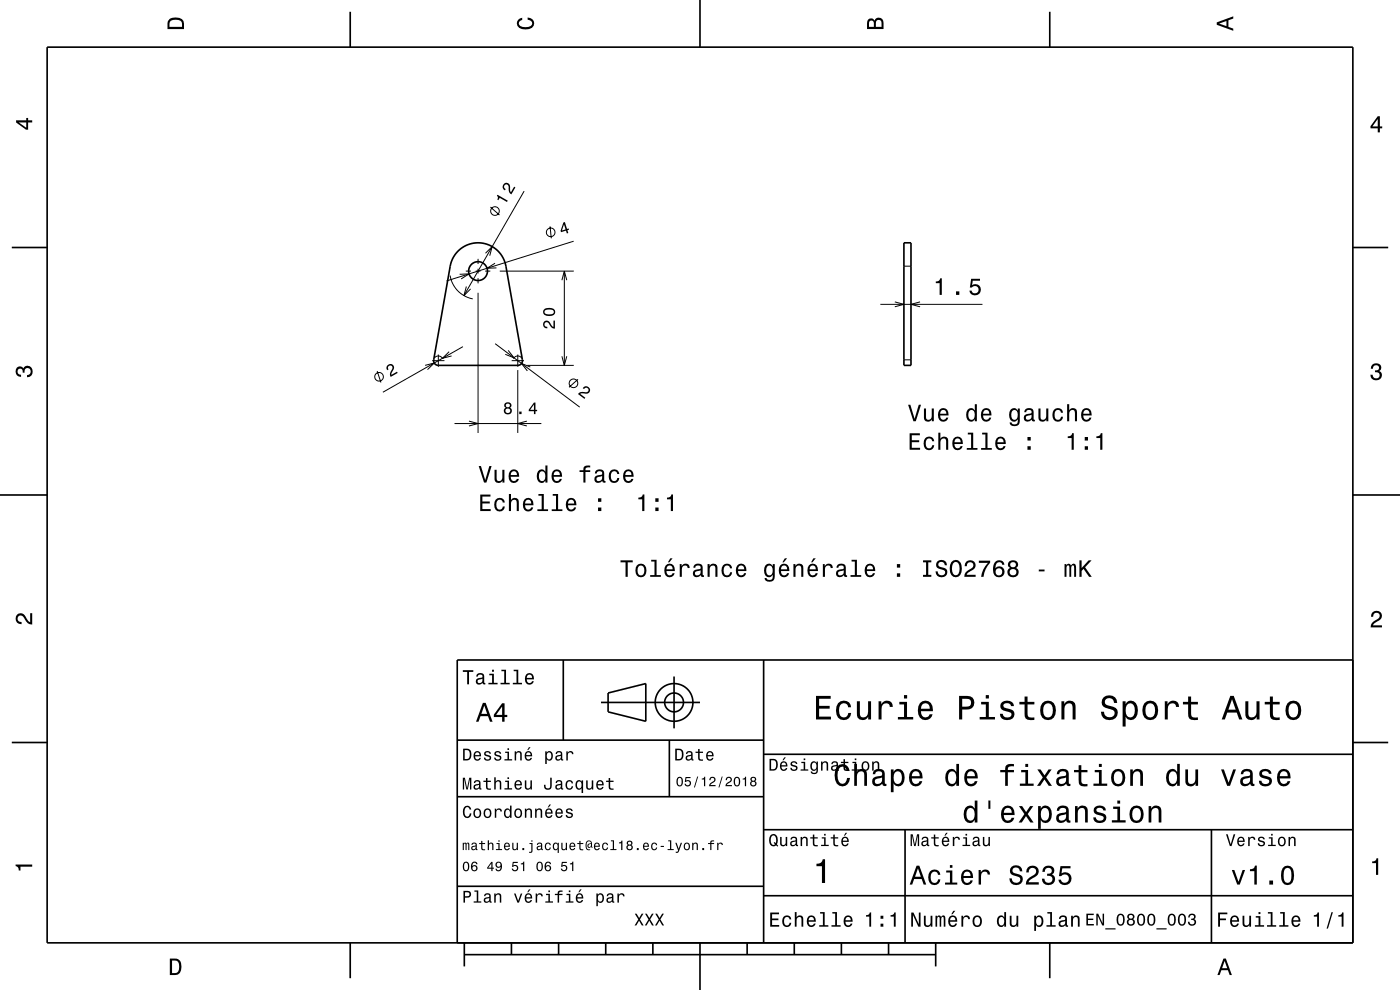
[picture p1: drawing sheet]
<svg xmlns="http://www.w3.org/2000/svg" width="297mm" height="210mm" viewBox="0 0 297 210" stroke-linecap="round" stroke-linejoin="round" font-family="sans-serif">
<g fill="none" stroke="#000" stroke-width=".21">
<path d="M95.5 58.5a6 6 0 0 0 4.8 4.9M97.5 58.2l2-.1-1.7 1.1M98.8 57.5h1.1M100.9 57.5h1M101.4 54.9v1.1M101.4 57v1M101.4 59v1.1M102.9 57.5h1.1M103 53.7l1.4-1.4-.5 1.9M104 43.9l2 1.7M105 55.8l-1.7 1.1 2-.1M106 57.5h15.7"/>
<path d="M111.2 40.5l-12.8 22.2M116.7 48l.3 2.6M119.2 59.4l.5-1.9 .5 1.9M119.7 57.5v20M121.7 51.2l-27 8.4M191.8 56.5h1.5M80 78.7l.8 2.4M90.2 77.5l1.9-.5-1.4 1.4M91.7 76.5h2.6M92.2 75.9a1 1 0 0 1 1.7 .2M93 75.2v2.6M95.3 74.6l-1.4 1.4 1.9-.5"/>
<path d="M98.2 73.5l-17 9.7M98.9 60.8l-.5 1.9 1.4-1.4M101.4 62.1v29.7M105 72.9l18 13.5M107.8 74.3l1.2 1.6-1.8-.7M108.5 76.5h2.6M109.8 75.2v2.6M109.8 78.5v13.3M110.7 76a1 1 0 0 0-.9-.5 1 1 0 0 0-.9 .6M111.8 77.5h9.9M112.5 77.9l-1.9-.8 1.3 1.6M119.2 75.6l.5 1.9 .5-1.9"/>
<path d="M186.8 64.6h21.6M189.8 64l2 .6-2 .5M191.8 76.3h1.5M195.2 64l-1.9 .6 1.9 .5M96.4 89.8h18.4M99.5 89.3l1.9 .5-1.9 .6M111.8 89.3l-2 .5 2 .6M122.6 80.5l-1.9 1.7"/>
<circle cx="105" cy="44.8" r=".91"/>
<circle cx="116.8" cy="49.3" r=".91"/>
<circle cx="80.4" cy="79.9" r=".92"/>
<circle cx="121.7" cy="81.3" r=".91"/>
</g>
<g fill="none" stroke="#000" stroke-width=".35">
<path d="M10 10h277v190h-277zM74.3 2.5v7.5M148.5 0v10M222.7 2.5v7.5M2.5 52.5h7.5M97.2 53.2a6 6 0 0 1 10.1 3.3l3.5 19.8a1 1 0 0 1-1 1.2h-16.8a1 1 0 0 1-1-1.2l3.5-19.8a5.9 5.9 0 0 1 1.7-3.3zM191.8 51.5h1.5v26h-1.5zM287 52.5h7.5M0 105h10M287 105h10M119.5 140v17M162 140v60"/>
<path d="M287 140h-190v60M2.5 157.5h7.5M97 157h65M127.5 149h21M129 147l8-2v8l-8-2zM142 157v12M143 143.5v11M287 157.5h7.5M97 169h65M162 176h125M162 160h125M192 176v24"/>
<path d="M257 176v24M97 188h65M162 190h125M74.3 200v7.5M98.5 202.5h100M98.5 200v5M108.5 200v2.5M118.5 200v2.5M128.5 200v2.5M138.5 200v2.5M148.5 200v10M158.5 200v2.5"/>
<path d="M168.5 200v2.5M178.5 200v2.5M188.5 200v2.5M198.5 200v5M222.7 200v7.5"/>
<circle cx="101.4" cy="57.5" r="2"/>
<circle cx="143" cy="149" r="2"/>
<circle cx="143" cy="149" r="4"/>
</g>
<g fill="#000">
<path d="M36 4a2.18 2.18 0 0 0-.5 2.2h3.5v-1.2a1.43 1.43 0 0 0-1.7-1.3zM36.3 4.4a2.15 2.15 0 0 1 2.2 .3l.1 1h-2.6v-1z" fill-rule="evenodd"/>
<path d="M109.9 4.2l.9-.4v.4a.7 .7 0 0 0-.7 .5 .7 .7 0 0 0 .3 .8 1.7 1.7 0 0 0 2.5-.5 .9 .9 0 0 0-1-.8v-.5a1.24 1.24 0 0 1 1.4 1.1 1.24 1.24 0 0 1-1 1.4 2.22 2.22 0 0 1-2.5-.7l-.2-.5z" fill-rule="evenodd"/>
<path d="M184.2 4.2l-.3 .7v1.3h3.5v-1.3a.98 .98 0 0 0-.7-1.1 .98 .98 0 0 0-1.2 .6 .84 .84 0 0 0-1.3-.2zM184.5 4.5a.54 .54 0 0 1 .6-.1 .54 .54 0 0 1 .3 .6v.7h-1zM185.9 4.4a.62 .62 0 0 1 .8-.1 .62 .62 0 0 1 .3 .6v.8h-1.2z" fill-rule="evenodd"/>
<path d="M258.1 4.7v.6l3.5 1.2v-.4l-1-.4v-1.4l1-.4v-.4zM258.6 5l1.6-.5v1z" fill-rule="evenodd"/>
<path d="M3.4 25.5v.5l2.1 1.5h.5v-1.5h.8v-.5h-.8v-.5h-.4v.5zM4 26h1.6v1.1z" fill-rule="evenodd"/>
<path d="M292.3 24.7l-1.6 2.1v.4h1.6v.9h.4v-.9h.5v-.4h-.5v-2.1zM292.3 25.2v1.6h-1.1z" fill-rule="evenodd"/>
<path d="M105.5 41.3l-.1 .2a.55 .55 0 0 1 .1 .8l.2 .2 .3-.5 1.6 .8 .1-.2zM107 38.9a.83 .83 0 0 0 .1 1.5l.2-.3a.5 .5 0 0 1-.4-.6 .5 .5 0 0 1 .7-.4 .5 .5 0 0 1 .3 .7v.2a1.17 1.17 0 0 0 .6 1.2l.8-1.4-.2-.2-.7 1.2-.2-.8a.84 .84 0 0 0-.2-1 .84 .84 0 0 0-1-.1z" fill-rule="evenodd"/>
<path d="M119.5 47.2l-.6 1.8 .1 .3 1.1-.4 .2 .6 .3-.1-.2-.6 .3-.1-.1-.2-.3 .1-.5-1.5zM119.6 47.6l.4 1.1-.8 .2z" fill-rule="evenodd"/>
<path d="M82.1 77.6a.83 .83 0 0 1 1.3-.1 .83 .83 0 0 1-.1 1.2l-.3 .8 1.2-.7 .2 .3-1.5 .9a1.96 1.96 0 0 1 .4-2 .5 .5 0 0 0-.7-.4 .5 .5 0 0 0-.2 .8l-.3 .1a.82 .82 0 0 1 0-.9z" fill-rule="evenodd"/>
<path d="M115.4 68.2a.85 .85 0 0 0-.1 1 .85 .85 0 0 0 .8 .5v-.4a.5 .5 0 0 1-.6-.3 .5 .5 0 0 1 .4-.6 .5 .5 0 0 1 .6 .3l.1 .2a1.18 1.18 0 0 0 1.1 .8v-1.7h-.3v1.4l-.3-.2-.5-.9a.79 .79 0 0 0-1.2-.1zM115.5 65.5a.81 .81 0 0 0-.3 .9 .81 .81 0 0 0 .7 .6 1.36 1.36 0 0 0 1.9-.8 1.45 1.45 0 0 0-2.3-.7zM115.6 65.9a1.69 1.69 0 0 1 1.8 0v.5a1.69 1.69 0 0 1-1.8 0z" fill-rule="evenodd"/>
<path d="M198.5 59.7v.4h.8v2.5h.5v-3.6h-.3a.77 .77 0 0 1-1 .7zM202.8 61.8v.8h.7v-.8zM206 59.1l-.2 1.9h.4a.8 .8 0 0 1 1.2-.2 .8 .8 0 0 1-.1 1.2 .8 .8 0 0 1-1.2-.4h-.5a1.21 1.21 0 0 0 1.6 1.1 1.21 1.21 0 0 0 .8-1.6 1.21 1.21 0 0 0-1.8-.6l.2-1h1.5v-.4z" fill-rule="evenodd"/>
<path d="M291.1 77.4a1.08 1.08 0 0 1 1.4-.2 1.08 1.08 0 0 1 .4 1.2l-.3 .3a1.06 1.06 0 0 1 .5 1.3 1.06 1.06 0 0 1-1.2 .7 1.1 1.1 0 0 1-1.2-1.2h.5a.71 .71 0 0 0 1 .8 .71 .71 0 0 0 .1-1.3h-.6v-.4a.61 .61 0 0 0 .8-.3 .61 .61 0 0 0-.2-.8 .61 .61 0 0 0-.9 .2l-.1 .5h-.5z" fill-rule="evenodd"/>
<path d="M3.6 78a.86 .86 0 0 1 1.4 .2 1.06 1.06 0 0 1 1.2-.6 1.06 1.06 0 0 1 .7 1.2 1.1 1.1 0 0 1-1.2 1.2v-.4a.71 .71 0 0 0 .8-1 .71 .71 0 0 0-1.3-.1v.6h-.4a.61 .61 0 0 0-.3-.8 .61 .61 0 0 0-.8 .2 .61 .61 0 0 0 .2 .8l.6 .2v.4a1.15 1.15 0 0 1-1.2-.6 1.15 1.15 0 0 1 .3-1.3z" fill-rule="evenodd"/>
<path d="M101.6 98.9l1.1 3.5h.5l1.1-3.5h-.5l-.9 2.9-.9-2.9zM104.9 99.7v1.7a.89 .89 0 0 0 .6 1 .89 .89 0 0 0 1.1-.5v.5h.4v-2.7h-.4v1.5a.65 .65 0 0 1-.4 .8 .65 .65 0 0 1-.8-.3v-2zM108.2 99.9a1.54 1.54 0 0 0 .8 2.6 1.06 1.06 0 0 0 1.1-.9h-.5l-.2 .3-.4 .2a.76 .76 0 0 1-.7-1h1.8a1.17 1.17 0 0 0-.5-1.3 1.17 1.17 0 0 0-1.4 .1zM108.5 100.2a.66 .66 0 0 1 .8-.2 .66 .66 0 0 1 .4 .8h-1.4zM114.2 99.9a1.58 1.58 0 0 0 .7 2.6l.5-.2 .3-.4v.5h.4v-3.7h-.4v1.4a.89 .89 0 0 0-1.5-.2zM114.5 100.2a.62 .62 0 0 1 .7-.2 .62 .62 0 0 1 .4 .6 1.12 1.12 0 0 1-.6 1.5 1.19 1.19 0 0 1-.5-1.9zM117.3 99.9a1.54 1.54 0 0 0 .8 2.6 1.06 1.06 0 0 0 1.1-.9h-.5l-.2 .3-.3 .2a.76 .76 0 0 1-.7-1h1.7a1.17 1.17 0 0 0-.5-1.3 1.17 1.17 0 0 0-1.4 .1zM117.7 100.2a.66 .66 0 0 1 .7-.2 .66 .66 0 0 1 .4 .8h-1.3zM122.9 99.7v.4h.9v2.3h.4v-2.3h1v-.4h-1v-.3l.3-.2 .7-.1v-.3a1.04 1.04 0 0 0-1.4 .7v.2zM126.5 99.8l-.3 .6h.4a.55 .55 0 0 1 .7-.5 .55 .55 0 0 1 .3 .8h-.2a1 1 0 0 0-1 .2 1 1 0 0 0-.3 1.1 .94 .94 0 0 0 1.7 0l.1 .3 .6 .1v-.4h-.3v-1.6a1.02 1.02 0 0 0-1.7-.6zM126.6 101.3l1.1-.3a.77 .77 0 0 1-.2 .9 .77 .77 0 0 1-.9 0zM129.4 99.9a1.53 1.53 0 0 0 .9 2.6 1.05 1.05 0 0 0 1.1-1.1h-.4a.67 .67 0 0 1-.7 .7 .67 .67 0 0 1-.7-.6 1.11 1.11 0 0 1 .7-1.6 .6 .6 0 0 1 .6 .7h.5a1.09 1.09 0 0 0-.8-1 1.09 1.09 0 0 0-1.2 .3zM132.5 99.9a1.54 1.54 0 0 0 .8 2.6 1.06 1.06 0 0 0 1.1-.9h-.5l-.2 .3-.4 .2a.76 .76 0 0 1-.7-1h1.8a1.17 1.17 0 0 0-.5-1.3 1.17 1.17 0 0 0-1.4 .1zM132.8 100.2a.66 .66 0 0 1 .8-.2 .66 .66 0 0 1 .4 .8h-1.4z" fill-rule="evenodd"/>
<path d="M107.2 85.5l-.2 .2a.57 .57 0 0 0 .3 .8 .79 .79 0 0 0-.3 1.1 .79 .79 0 0 0 1.1 .3 .74 .74 0 0 0 .5-.7 .74 .74 0 0 0-.4-.7 .68 .68 0 0 0 .2-1 .68 .68 0 0 0-1-.1zM107.2 87.1a.51 .51 0 0 1 1 0 .51 .51 0 0 1-1 0zM107.3 86a.42 .42 0 0 1 .8 0 .42 .42 0 0 1-.8 0zM110.2 87.3v.5h.5v-.5zM113.3 85.4l-1.1 1.5v.3h1.1v.6h.3v-.6h.4v-.3h-.4v-1.5zM113.3 85.8v1.1h-.8z" fill-rule="evenodd"/>
<path d="M123.7 82.3a.84 .84 0 0 1 1.1-.3 .84 .84 0 0 1 .3 1.2 .84 .84 0 0 1-1.2 .3l-.8 .1 1.1 .8-.2 .2-1.4-1a1.96 1.96 0 0 1 1.9-.4 .5 .5 0 0 0 .2-.8 .5 .5 0 0 0-.8 .1z" fill-rule="evenodd"/>
<path d="M193 91.9v3.5h2.2v-.4h-1.8v-1.2h1.6v-.4h-1.6v-1.1h1.7v-.4zM196.2 93a1.53 1.53 0 0 0 .9 2.5 1.06 1.06 0 0 0 1.1-1.1h-.4a.67 .67 0 0 1-.7 .7 .67 .67 0 0 1-.7-.6 1.11 1.11 0 0 1 .7-1.5 .6 .6 0 0 1 .6 .6h.5a1.09 1.09 0 0 0-.8-1 1.09 1.09 0 0 0-1.2 .4zM199.1 91.8v3.6h.4v-1.6a.64 .64 0 0 1 .4-.7 .64 .64 0 0 1 .8 .3v2h.5v-1.8a.88 .88 0 0 0-.6-1 .88 .88 0 0 0-1.1 .5v-1.3zM202.3 93a1.54 1.54 0 0 0 .8 2.5 1.05 1.05 0 0 0 1.1-.9h-.4l-.3 .4-.3 .1a.76 .76 0 0 1-.7-.9h1.8a1.16 1.16 0 0 0-.5-1.4 1.16 1.16 0 0 0-1.5 .2zM202.7 93.2a.66 .66 0 0 1 .8-.1 .66 .66 0 0 1 .3 .7h-1.3zM205.3 91.8v.4h.7v2.8h-.9v.4h2.3v-.4h-.9v-3.2zM208.4 91.8v.4h.6v2.8h-.9v.4h2.3v-.4h-.9v-3.2zM211.4 93a1.54 1.54 0 0 0 .8 2.5 1.06 1.06 0 0 0 1.1-.9h-.4l-.2 .4-.4 .1a.76 .76 0 0 1-.7-.9h1.8a1.16 1.16 0 0 0-.5-1.4 1.16 1.16 0 0 0-1.5 .2zM211.8 93.2a.66 .66 0 0 1 .8-.1 .66 .66 0 0 1 .3 .7h-1.3zM218 94.7v.7h.7v-.7zM218 92.7v.8h.7v-.8z" fill-rule="evenodd"/>
<path d="M192.6 85.9l1.2 3.5h.5l1.1-3.5h-.5l-.9 2.9-.9-2.9zM196 86.7v1.7a.89 .89 0 0 0 .6 1 .89 .89 0 0 0 1.1-.5v.5h.4v-2.7h-.4v1.5a.65 .65 0 0 1-.4 .8 .65 .65 0 0 1-.8-.3l-.1-2zM199.3 86.9a1.54 1.54 0 0 0 .8 2.6 1.06 1.06 0 0 0 1.1-.9h-.5l-.2 .3-.4 .2a.76 .76 0 0 1-.7-1h1.8a1.16 1.16 0 0 0-.5-1.3 1.16 1.16 0 0 0-1.4 .1zM199.6 87.2a.66 .66 0 0 1 .8-.2 .66 .66 0 0 1 .4 .8h-1.4zM205.3 86.9a1.58 1.58 0 0 0 .7 2.6l.5-.2 .3-.4v.5h.4v-3.7h-.4v1.4a.89 .89 0 0 0-1.5-.2zM205.6 87.2a.62 .62 0 0 1 .7-.2 .62 .62 0 0 1 .4 .6 1.12 1.12 0 0 1-.6 1.5 1.19 1.19 0 0 1-.5-1.9zM208.4 86.9a1.54 1.54 0 0 0 .8 2.6 1.06 1.06 0 0 0 1.1-.9h-.5l-.2 .3-.3 .2a.76 .76 0 0 1-.7-1h1.7a1.16 1.16 0 0 0-.5-1.3 1.16 1.16 0 0 0-1.4 .1zM208.7 87.2a.66 .66 0 0 1 .8-.2 .66 .66 0 0 1 .4 .8h-1.3zM214.4 86.9a1.57 1.57 0 0 0 .7 2.6l.5-.2 .3-.4a.73 .73 0 0 1-.3 1.1 .73 .73 0 0 1-1-.4h-.4a1.1 1.1 0 0 0 1.2 .8 1.1 1.1 0 0 0 .9-1.2v-2.5h-.4v.4l-.3-.4a.89 .89 0 0 0-1.2 .2zM214.7 87.2a.63 .63 0 0 1 .7-.2 .63 .63 0 0 1 .5 .6 1.11 1.11 0 0 1-.7 1.5 1.19 1.19 0 0 1-.5-1.9zM217.6 86.8l-.3 .6h.4a.55 .55 0 0 1 .7-.5 .55 .55 0 0 1 .3 .8h-.2a1 1 0 0 0-1 .2 1 1 0 0 0-.3 1.1 .94 .94 0 0 0 1.7 0l.1 .3 .5 .1v-.4h-.2v-1.6a1.02 1.02 0 0 0-1.7-.6zM217.7 88.3l1.1-.3a.77 .77 0 0 1-.2 .9 .77 .77 0 0 1-.9 0zM220.3 86.7v1.7a.89 .89 0 0 0 .6 1 .89 .89 0 0 0 1.1-.5v.5h.4v-2.7h-.4v1.5a.65 .65 0 0 1-.4 .8 .65 .65 0 0 1-.8-.3l-.1-2zM223.6 86.9a1.52 1.52 0 0 0 .8 2.6 1.05 1.05 0 0 0 1.1-1.1h-.4a.67 .67 0 0 1-.6 .7 .67 .67 0 0 1-.7-.6 1.11 1.11 0 0 1 .6-1.6 .6 .6 0 0 1 .7 .7h.4a1.09 1.09 0 0 0-.8-1 1.09 1.09 0 0 0-1.1 .3zM226.4 85.7v3.7h.4v-1.6a.63 .63 0 0 1 .4-.8 .63 .63 0 0 1 .8 .4v2h.5v-1.8a.88 .88 0 0 0-.6-1 .88 .88 0 0 0-1.1 .4v-1.3zM229.6 86.9a1.54 1.54 0 0 0 .8 2.6 1.06 1.06 0 0 0 1.1-.9h-.4l-.2 .3-.4 .2a.76 .76 0 0 1-.7-1h1.8a1.16 1.16 0 0 0-.5-1.3 1.16 1.16 0 0 0-1.5 .1zM230 87.2a.66 .66 0 0 1 .8-.2 .66 .66 0 0 1 .3 .8h-1.3z" fill-rule="evenodd"/>
<path d="M226.5 92.6v.3h.8v2.5h.5v-3.5h-.4a.77 .77 0 0 1-.9 .7zM230.1 94.7v.7h.7v-.7zM230.1 92.7v.8h.7v-.8zM232.6 92.6v.3h.8v2.5h.5v-3.5h-.4a.77 .77 0 0 1-.9 .7z" fill-rule="evenodd"/>
<path d="M101.9 104.9v3.5h2.2v-.4h-1.8v-1.2h1.6v-.4h-1.6v-1.1h1.8v-.4zM105.2 106a1.53 1.53 0 0 0 .8 2.5 1.06 1.06 0 0 0 1.1-1.1h-.4a.67 .67 0 0 1-.7 .7 .67 .67 0 0 1-.7-.6 1.11 1.11 0 0 1 .7-1.5 .6 .6 0 0 1 .7 .6h.4a1.09 1.09 0 0 0-.8-1 1.09 1.09 0 0 0-1.1 .4zM108 104.8v3.6h.4v-1.6a.64 .64 0 0 1 .4-.7 .64 .64 0 0 1 .8 .3v2h.5v-1.8a.88 .88 0 0 0-.6-1 .88 .88 0 0 0-1.1 .5v-1.3zM111.2 106a1.54 1.54 0 0 0 .8 2.5 1.05 1.05 0 0 0 1.1-.9h-.4l-.2 .4-.4 .1a.76 .76 0 0 1-.7-.9h1.8a1.16 1.16 0 0 0-.5-1.4 1.16 1.16 0 0 0-1.5 .2zM111.6 106.2a.66 .66 0 0 1 .8-.1 .66 .66 0 0 1 .3 .7h-1.3zM114.2 104.8v.4h.7v2.8h-.9v.4h2.3v-.4h-.9v-3.2zM117.3 104.8v.4h.7v2.8h-1v.4h2.3v-.4h-.9v-3.2zM120.3 106a1.54 1.54 0 0 0 .8 2.5 1.06 1.06 0 0 0 1.1-.9h-.4l-.2 .4-.4 .1a.76 .76 0 0 1-.7-.9h1.8a1.16 1.16 0 0 0-.5-1.4 1.16 1.16 0 0 0-1.5 .2zM120.7 106.2a.66 .66 0 0 1 .8-.1 .66 .66 0 0 1 .3 .7h-1.3zM126.9 107.7v.7h.7v-.7zM126.9 105.7v.8h.7v-.8z" fill-rule="evenodd"/>
<path d="M135.4 105.6v.3h.8v2.5h.5v-3.5h-.3a.77 .77 0 0 1-1 .7zM139 107.7v.7h.7v-.7zM139 105.7v.8h.7v-.8zM141.5 105.6v.3h.8v2.5h.5v-3.5h-.4a.77 .77 0 0 1-.9 .7z" fill-rule="evenodd"/>
<path d="M3.6 130.4a1.22 1.22 0 0 1 2 .7l.4 .6 .4 .3v-1.9h.4v2.4a1.8 1.8 0 0 1-1.7-1.4 .71 .71 0 0 0-.9-.5 .71 .71 0 0 0-.5 .8 .71 .71 0 0 0 .9 .5v.5a1.18 1.18 0 0 1-1.2-.7 1.18 1.18 0 0 1 .2-1.3z" fill-rule="evenodd"/>
<path d="M131.6 118.9v.4h1.1v3.1h.5v-3.1h1v-.4zM135.1 119.9a1.53 1.53 0 0 0 .9 2.6 1.48 1.48 0 0 0 1.1-1.5 1.48 1.48 0 0 0-1.1-1.4l-.5 .1zM135.4 120.2a.67 .67 0 0 1 .8-.2 .67 .67 0 0 1 .4 .6 1.11 1.11 0 0 1-.6 1.5 1.17 1.17 0 0 1-.6-1.9zM138.1 118.7v.4h.7v2.9h-.9v.4h2.3v-.4h-.9v-3.3zM142.2 118.4l-.5 .9h.3l.7-.9zM141.2 119.9a1.54 1.54 0 0 0 .8 2.6 1.05 1.05 0 0 0 1.1-.9h-.4l-.2 .3-.4 .2a.75 .75 0 0 1-.7-1h1.8a1.16 1.16 0 0 0-.5-1.3 1.16 1.16 0 0 0-1.5 .1zM141.6 120.2a.66 .66 0 0 1 .8-.2 .66 .66 0 0 1 .3 .8h-1.3zM144.2 119.7v2.7h.4v-1.6a.66 .66 0 0 1 .4-.8 .66 .66 0 0 1 .8 .3l.1 .2h.4a.89 .89 0 0 0-.7-.9 .89 .89 0 0 0-1 .5v-.4zM147.4 119.8l-.3 .6h.4a.55 .55 0 0 1 .7-.5 .55 .55 0 0 1 .3 .8h-.2a1 1 0 0 0-1 .2 1 1 0 0 0-.3 1.1 .94 .94 0 0 0 1.7 0l.1 .3 .5 .1v-.4h-.2v-1.6a1.02 1.02 0 0 0-1.7-.6zM147.5 121.3l1.1-.3a.77 .77 0 0 1-.2 .9 .77 .77 0 0 1-.9 0zM150.1 119.7v2.7h.5v-1.6a.63 .63 0 0 1 .3-.8 .63 .63 0 0 1 .8 .4l.1 2h.4v-1.8a.89 .89 0 0 0-.6-1 .89 .89 0 0 0-1.1 .5v-.4zM153.4 119.9a1.53 1.53 0 0 0 .8 2.6 1.05 1.05 0 0 0 1.1-1.1h-.4a.67 .67 0 0 1-.6 .7 .67 .67 0 0 1-.7-.6 1.12 1.12 0 0 1 .6-1.6 .6 .6 0 0 1 .7 .7h.4a1.09 1.09 0 0 0-.8-1 1.09 1.09 0 0 0-1.1 .3zM156.4 119.9a1.54 1.54 0 0 0 .8 2.6 1.05 1.05 0 0 0 1.1-.9h-.4l-.3 .3-.3 .2a.75 .75 0 0 1-.7-1h1.7a1.16 1.16 0 0 0-.4-1.3 1.16 1.16 0 0 0-1.5 .1zM156.8 120.2a.66 .66 0 0 1 .8-.2 .66 .66 0 0 1 .3 .8h-1.3zM162.4 119.9a1.57 1.57 0 0 0 .7 2.6l.5-.2 .3-.4a.73 .73 0 0 1-.3 1.1 .73 .73 0 0 1-1-.4h-.4a1.1 1.1 0 0 0 1.3 .8 1.1 1.1 0 0 0 .9-1.2v-2.5h-.5v.4l-.3-.4a.89 .89 0 0 0-1.2 .2zM162.7 120.2a.63 .63 0 0 1 .7-.2 .63 .63 0 0 1 .5 .6 1.1 1.1 0 0 1-.7 1.5 1.19 1.19 0 0 1-.5-1.9zM166.5 118.4l-.5 .9h.3l.7-.9zM165.5 119.9a1.54 1.54 0 0 0 .8 2.6 1.06 1.06 0 0 0 1.1-.9h-.4l-.3 .3-.3 .2a.75 .75 0 0 1-.7-1h1.7a1.16 1.16 0 0 0-.4-1.3 1.16 1.16 0 0 0-1.5 .1zM165.9 120.2a.66 .66 0 0 1 .8-.2 .66 .66 0 0 1 .3 .8h-1.3zM168.3 119.7v2.7h.5v-1.6a.64 .64 0 0 1 .4-.8 .64 .64 0 0 1 .8 .4v2h.4v-1.8a.89 .89 0 0 0-.6-1 .89 .89 0 0 0-1.1 .5v-.4zM172.6 118.4l-.5 .9h.3l.7-.9zM171.6 119.9a1.54 1.54 0 0 0 .8 2.6 1.05 1.05 0 0 0 1.1-.9h-.5l-.2 .3-.4 .2a.75 .75 0 0 1-.7-1h1.8a1.16 1.16 0 0 0-.5-1.3 1.16 1.16 0 0 0-1.4 .1zM171.9 120.2a.66 .66 0 0 1 .8-.2 .66 .66 0 0 1 .4 .8h-1.4zM174.6 119.7v2.7h.4v-1.6a.66 .66 0 0 1 .4-.8 .66 .66 0 0 1 .8 .3v.2h.5a.89 .89 0 0 0-.7-.9 .89 .89 0 0 0-1 .5v-.4zM177.7 119.8l-.2 .6h.4a.55 .55 0 0 1 .6-.5 .55 .55 0 0 1 .4 .8h-.2a1 1 0 0 0-1 .2 1 1 0 0 0-.3 1.1 .94 .94 0 0 0 1.6 0l.1 .3 .6 .1v-.4h-.2l-.1-1.6a1.02 1.02 0 0 0-1.7-.6zM177.9 121.3l1.1-.3a.77 .77 0 0 1-.2 .9 .77 .77 0 0 1-.9 0zM180.7 118.7v.4h.6v2.9h-.9v.4h2.3v-.4h-.9v-3.3zM183.7 119.9a1.54 1.54 0 0 0 .8 2.6 1.06 1.06 0 0 0 1.1-.9h-.4l-.2 .3-.4 .2a.75 .75 0 0 1-.7-1h1.8a1.17 1.17 0 0 0-.5-1.3 1.17 1.17 0 0 0-1.5 .1zM184.1 120.2a.66 .66 0 0 1 .8-.2 .66 .66 0 0 1 .3 .8h-1.3zM190.3 121.6v.8h.7v-.8zM190.3 119.7v.7h.7v-.7zM195.8 118.9v.4h.7v2.6h-.7v.5h1.8v-.5h-.7v-2.6h.7v-.4zM198.9 119.1a.96 .96 0 0 0-.3 1 .96 .96 0 0 0 .9 .6 .77 .77 0 0 1 1 1 .84 .84 0 0 1-1 .3 .84 .84 0 0 1-.6-.8h-.4a1.21 1.21 0 0 0 1.5 1.3 1.21 1.21 0 0 0 .7-1.8l-1.2-.4a.58 .58 0 0 1-.4-.8 .58 .58 0 0 1 .9-.3l.2 .2 .2 .5h.5a1.16 1.16 0 0 0-.7-1.1 1.16 1.16 0 0 0-1.3 .3zM201.8 119.2a2.54 2.54 0 0 0 .4 3.1 1.21 1.21 0 0 0 1.8-.9 1.93 1.93 0 0 0-1-2.6l-.8 .1zM202.4 119.3l.4-.1a1.7 1.7 0 0 1 .3 2.7l-.3 .1a1.13 1.13 0 0 1-.8-1.4v-.6zM205 119.2l-.4 .9h.5a.7 .7 0 0 1 .5-.8 .7 .7 0 0 1 .9 .5 .7 .7 0 0 1-.5 .8 1.8 1.8 0 0 0-1.4 1.8h2.4v-.5h-1.9a2.2 2.2 0 0 1 1.5-1.1 1.13 1.13 0 0 0 0-1.7 1.13 1.13 0 0 0-1.6 .1zM207.7 118.9v.5h1.9a5.2 5.2 0 0 0-1.5 3h.5a5.3 5.3 0 0 1 1.5-3v-.5zM211.2 119.1a2.41 2.41 0 0 0 .2 3.3 1.16 1.16 0 0 0 1.5-.4 1.16 1.16 0 0 0-.2-1.5 1.16 1.16 0 0 0-1.5 0 1.02 1.02 0 0 1 .8-1.3 .58 .58 0 0 1 .6 .6h.5a1.12 1.12 0 0 0-.7-.9 1.12 1.12 0 0 0-1.2 .2zM211.1 121.3a.75 .75 0 0 1 1.5 0 .75 .75 0 0 1-1.5 0zM214.1 119.1a.84 .84 0 0 0 .2 1.4 1.11 1.11 0 0 0-.4 1.5 1.11 1.11 0 0 0 1.5 .4 1.03 1.03 0 0 0 .7-.9 1.03 1.03 0 0 0-.6-1 .89 .89 0 0 0 .4-1.1 .89 .89 0 0 0-1-.6zM214.2 121.4a.71 .71 0 0 1 1.4 0 .71 .71 0 0 1-1.4 0zM214.3 119.8a.6 .6 0 0 1 1.2 0 .6 .6 0 0 1-1.2 0zM220.4 120.8v.4h1.2v-.4zM225.8 119.7v2.7h.4v-1.8l.3-.6h.2l.2 .2v2.2h.3l.1-2.1 .3-.4 .2 .2 .1 .4v1.9h.4v-1.9a.69 .69 0 0 0-.5-.9l-.6 .4-.2-.3-.3-.1-.5 .3v-.2zM229 118.9v3.5h.5v-1.3l.4-.4 1.1 1.7h.6l-1.4-2.1 1.4-1.4h-.6l-1.5 1.6v-1.6z" fill-rule="evenodd"/>
<path d="M291.2 129.9a1.18 1.18 0 0 1 1.9 .3 1.18 1.18 0 0 1-1 1.7l-.5 .3-.3 .5h1.9v.4h-2.4a1.8 1.8 0 0 1 1.4-1.8 .71 .71 0 0 0 .5-.8 .71 .71 0 0 0-.9-.5 .71 .71 0 0 0-.5 .8h-.4z" fill-rule="evenodd"/>
<path d="M98.2 158.8v2.5h.9a1.37 1.37 0 0 0 .7-2.2 1.56 1.56 0 0 0-1.6-.3zM98.6 159.1a.98 .98 0 0 1 1.1 .7 .98 .98 0 0 1-.6 1.2h-.5zM100.7 159.6a1.04 1.04 0 0 0-.2 1.2 1.04 1.04 0 0 0 1 .5l.5-.5h-.3l-.4 .3a.54 .54 0 0 1-.5-.7h1.3a.83 .83 0 0 0-.4-.9 .83 .83 0 0 0-1 .1zM100.9 159.7l.2-.1a.47 .47 0 0 1 .5 .1 .47 .47 0 0 1 .1 .5h-.9zM102.9 159.5l-.2 .1a.69 .69 0 0 0 .9 .9l.2 .1a.43 .43 0 0 1-.4 .5 .43 .43 0 0 1-.4-.4h-.3a.74 .74 0 0 0 .9 .7 .74 .74 0 0 0 .5-1l-1-.4a.38 .38 0 0 1 .3-.5 .38 .38 0 0 1 .4 .4h.3a.78 .78 0 0 0-1.2-.4zM105.1 159.5l-.2 .1a.69 .69 0 0 0 .9 .9l.2 .1a.43 .43 0 0 1-.4 .5 .43 .43 0 0 1-.5-.4h-.3a.74 .74 0 0 0 .9 .7 .74 .74 0 0 0 .5-1l-.9-.4a.38 .38 0 0 1 .3-.5 .38 .38 0 0 1 .4 .4h.3a.77 .77 0 0 0-1.2-.4zM107.2 159.4v.3h.5v1.3h-.7v.3h1.6v-.3h-.6v-1.6zM107.7 158.7v.4h.3v-.4zM109.2 159.4v1.9h.3v-1.1a.45 .45 0 0 1 .4-.6 .45 .45 0 0 1 .5 .5v1.2h.3v-1.3a.63 .63 0 0 0-.5-.7 .63 .63 0 0 0-.7 .4v-.3zM112.2 158.5l-.4 .6h.3l.5-.6zM111.5 159.6a1.04 1.04 0 0 0-.2 1.2 1.04 1.04 0 0 0 1.1 .5l.5-.5h-.3l-.5 .3a.54 .54 0 0 1-.5-.7h1.3a.83 .83 0 0 0-.4-.9 .83 .83 0 0 0-1 .1zM111.8 159.7l.1-.1a.48 .48 0 0 1 .5 .1 .48 .48 0 0 1 .2 .5h-1zM115.7 159.4v2.7h.3v-1.1a.66 .66 0 0 0 .7 .4 .66 .66 0 0 0 .5-.6 .91 .91 0 0 0 0-1.1 .91 .91 0 0 0-1-.3l-.2 .3v-.3zM116.1 159.8a.45 .45 0 0 1 .5-.2 .45 .45 0 0 1 .3 .4 .65 .65 0 0 1 .1 .8 .65 .65 0 0 1-.7 .2 .98 .98 0 0 1-.2-1.2zM118.1 159.5l-.2 .4h.3a.39 .39 0 0 1 .4-.3 .39 .39 0 0 1 .3 .5h-.1a.65 .65 0 0 0-1 .4 .65 .65 0 0 0 .6 .9l.6-.3 .1 .2h.4v-.2l-.2-.1v-1.1a.72 .72 0 0 0-.5-.6 .72 .72 0 0 0-.7 .2zM118.2 160.6l.8-.3a.55 .55 0 0 1-.2 .7 .55 .55 0 0 1-.6 0zM120.1 159.4v1.9h.4v-1.1a.47 .47 0 0 1 .2-.6 .47 .47 0 0 1 .6 .2v.2h.4a.64 .64 0 0 0-.5-.7 .64 .64 0 0 0-.8 .4v-.3z" fill-rule="evenodd"/>
<path d="M98.2 142.2v.3h.9v2.7h.4v-2.7h.9v-.3zM101.3 143l-.3 .5h.4a.47 .47 0 0 1 .5-.4 .47 .47 0 0 1 .4 .6l-.2 .1a.84 .84 0 0 0-1 .2 .84 .84 0 0 0 0 1.1 .9 .9 0 0 0 1.3-.2l.1 .2 .5 .1v-.3l-.3-.1v-1.3a.87 .87 0 0 0-1.4-.5zM101.4 144.3l.9-.3a.66 .66 0 0 1-.1 .7 .66 .66 0 0 1-.8 .1zM103.8 142.9v.3h.6v1.6h-.8v.4h2v-.4h-.8v-1.9zM104.4 142.1v.4h.4v-.4zM106.4 142.1v.3h.6v2.4h-.8v.4h1.9v-.4h-.7v-2.7zM109 142.1v.3h.6v2.4h-.8v.4h1.9v-.4h-.7v-2.7zM111.6 143.1a1.32 1.32 0 0 0 .7 2.1 .9 .9 0 0 0 .9-.7h-.3l-.2 .3-.4 .1a.65 .65 0 0 1-.6-.8h1.6a1 1 0 0 0-.4-1.2 1 1 0 0 0-1.3 .2zM111.9 143.3a.57 .57 0 0 1 .7-.1 .57 .57 0 0 1 .3 .6h-1.2z" fill-rule="evenodd"/>
<path d="M102.4 149.1l-1.4 4h.5l.4-1.2h1.6l.4 1.2h.6l-1.5-4zM102.7 149.7l.7 1.7h-1.3zM106.5 149.2l-1.7 2.4v.5h1.7v1h.5v-1h.6v-.5h-.6v-2.4zM106.5 149.9v1.7h-1.3z" fill-rule="evenodd"/>
<path d="M143.2 158.8v2.5h.9a1.37 1.37 0 0 0 .7-2.2 1.56 1.56 0 0 0-1.6-.3zM143.6 159.1a.98 .98 0 0 1 1.1 .7 .98 .98 0 0 1-.6 1.2h-.5zM145.7 159.5l-.2 .4h.3a.39 .39 0 0 1 .5-.3 .39 .39 0 0 1 .3 .5h-.2a.65 .65 0 0 0-.9 .4 .65 .65 0 0 0 .5 .9l.7-.3v.2h.4v-.2l-.1-.1-.1-1.1a.73 .73 0 0 0-.4-.6 .73 .73 0 0 0-.8 .2zM145.8 160.6l.8-.3a.55 .55 0 0 1-.1 .7 .55 .55 0 0 1-.7 0zM148.1 158.9v.5h-.5v.3h.5v1.3a.75 .75 0 0 0 1 .4v-.3a.48 .48 0 0 1-.7-.3v-1.1h.7v-.3h-.7v-.5zM150 159.6a1.04 1.04 0 0 0-.2 1.2 1.04 1.04 0 0 0 1.1 .5l.5-.5h-.4l-.4 .3a.54 .54 0 0 1-.5-.7h1.3a.83 .83 0 0 0-.4-.9 .83 .83 0 0 0-1 .1zM150.3 159.7l.1-.1a.48 .48 0 0 1 .5 .1 .48 .48 0 0 1 .2 .5h-1z" fill-rule="evenodd"/>
<path d="M173.1 147.6v5h3.2v-.6h-2.5v-1.7h2.2v-.6h-2.2v-1.5h2.4v-.6zM177.8 149.2a2.59 2.59 0 0 0 .5 3.4 1.58 1.58 0 0 0 2.3-1.4h-.6a.95 .95 0 0 1-.9 1 .95 .95 0 0 1-1-.9 1.59 1.59 0 0 1 .9-2.1 .85 .85 0 0 1 .9 .8h.7a1.56 1.56 0 0 0-1.1-1.3 1.56 1.56 0 0 0-1.7 .5zM181.8 148.8v2.5a1.27 1.27 0 0 0 .9 1.4 1.27 1.27 0 0 0 1.5-.7v.6h.6v-3.8h-.6v2.2a.92 .92 0 0 1-.6 1.1 .92 .92 0 0 1-1.2-.4v-2.9zM186.4 148.8v3.8h.6v-2.2a.95 .95 0 0 1 .5-1.1 .95 .95 0 0 1 1.2 .3l.1 .4h.6a1.28 1.28 0 0 0-1-1.4 1.28 1.28 0 0 0-1.4 .8v-.6zM190.8 148.9v.5h1v2.7h-1.3v.5h3.2v-.5h-1.3v-3.2zM191.8 147.4v.8h.6v-.8zM195.1 149.2a2.62 2.62 0 0 0 .5 3.4 1.57 1.57 0 0 0 2.2-1.1h-.6l-.3 .5-.5 .2a1.08 1.08 0 0 1-1-1.3h2.5a1.66 1.66 0 0 0-.7-2 1.66 1.66 0 0 0-2.1 .3zM195.6 149.5a.94 .94 0 0 1 1.2-.2 .94 .94 0 0 1 .5 1h-1.9zM203.5 147.6v5h.6v-2.1h.8a1.47 1.47 0 0 0 1.8-1.2 1.47 1.47 0 0 0-1.5-1.7zM204.1 148.2a1.6 1.6 0 0 1 1.8 .5 .86 .86 0 0 1 0 .9 .86 .86 0 0 1-.9 .3h-.9zM208.1 148.9v.5h1v2.7h-1.3v.5h3.3v-.5h-1.3v-3.2zM209.1 147.4v.8h.7v-.8zM212.6 148.9a1.08 1.08 0 0 0-.3 1.2 1.08 1.08 0 0 0 1 .7l1.1 .4a.57 .57 0 0 1 .2 .6 .57 .57 0 0 1-.5 .4 .96 .96 0 0 1-1.4-.8h-.6a1.6 1.6 0 0 0 1.3 1.4 1.6 1.6 0 0 0 1.7-.8 1.13 1.13 0 0 0-1-1.6l-1.1-.3-.2-.4a.87 .87 0 0 1 .9-.5 .87 .87 0 0 1 .8 .6h.6a1.4 1.4 0 0 0-2.1-1.1zM217.4 147.8v1.1h-1.1v.5h1.1v2.6l.2 .4 .4 .3h1.4v-.5a.97 .97 0 0 1-1.4-.5v-2.3h1.4v-.5h-1.4v-1.1zM221.1 149.2a2.56 2.56 0 0 0 .5 3.4 1.72 1.72 0 0 0 1.8-.2 1.72 1.72 0 0 0 .6-1.7 1.7 1.7 0 0 0-.9-1.9 1.7 1.7 0 0 0-2 .4zM221.6 149.6a.96 .96 0 0 1 1-.4 .96 .96 0 0 1 .7 .8 1.59 1.59 0 0 1-1 2.2 1.19 1.19 0 0 1-1-1.5zM225.2 148.8v3.8h.6v-2.2a.97 .97 0 0 1 .5-1.1 .97 .97 0 0 1 1.1 .2l.1 .7v2.4h.7v-2.5a1.27 1.27 0 0 0-.9-1.4 1.27 1.27 0 0 0-1.5 .6v-.5zM234.1 147.9a1.38 1.38 0 0 0-.3 1.5 1.38 1.38 0 0 0 1.3 .9 1.25 1.25 0 0 1 1.4 .9 1.15 1.15 0 0 1-1.3 .9 1.15 1.15 0 0 1-1-1.1h-.7a1.8 1.8 0 0 0 1.7 1.8 1.8 1.8 0 0 0 1.9-1.6 1.46 1.46 0 0 0-1.5-1.4l-.6-.2a.83 .83 0 0 1-.5-1.1 .83 .83 0 0 1 1.2-.3l.5 .5 .1 .4h.7a1.67 1.67 0 0 0-1-1.6 1.67 1.67 0 0 0-1.9 .4zM238.2 148.8v5.3h.6v-2.1a1.32 1.32 0 0 0 1.4 .7 1.32 1.32 0 0 0 1.1-1.1 2.43 2.43 0 0 0-.8-2.8 1.21 1.21 0 0 0-1.7 .5v-.5zM239.1 149.6a.9 .9 0 0 1 .9-.4 .9 .9 0 0 1 .7 .8 1.61 1.61 0 0 1-.9 2.2 1.18 1.18 0 0 1-1-1.5zM242.8 149.2a2.56 2.56 0 0 0 .5 3.4 1.72 1.72 0 0 0 1.8-.2 1.72 1.72 0 0 0 .6-1.7 1.7 1.7 0 0 0-.9-1.9 1.7 1.7 0 0 0-2 .4zM243.3 149.6a.96 .96 0 0 1 1-.4 .96 .96 0 0 1 .7 .8 1.59 1.59 0 0 1-1 2.2 1.19 1.19 0 0 1-1-1.5zM247.1 148.8v3.8h.6v-2.2a.95 .95 0 0 1 .5-1.1 .95 .95 0 0 1 1.2 .3l.1 .4h.6a1.28 1.28 0 0 0-1-1.4 1.28 1.28 0 0 0-1.4 .8v-.6zM252 147.8v1.1h-1v.5h1l.1 2.6 .2 .4 .4 .3h1.4v-.5a.97 .97 0 0 1-1.4-.5v-2.3h1.4v-.5h-1.4v-1.1zM261 147.6l-1.8 5h.6l.6-1.4h2l.5 1.4h.7l-1.9-5zM261.4 148.3l.7 2.2h-1.5zM264.2 148.8v2.5a1.27 1.27 0 0 0 .9 1.4 1.27 1.27 0 0 0 1.5-.7v.6h.6v-3.8h-.6v2.2a.92 .92 0 0 1-.6 1.1 .92 .92 0 0 1-1.1-.4l-.1-2.9zM269.4 147.8v1.1h-1.1v.5h1.1v2.6l.2 .4 .4 .3 .7 .1 .8-.1v-.5a.97 .97 0 0 1-1.4-.5l-.1-2.3h1.5v-.5h-1.5v-1.1zM273.1 149.2a2.56 2.56 0 0 0 .6 3.4 1.72 1.72 0 0 0 1.8-.2 1.72 1.72 0 0 0 .6-1.7 1.7 1.7 0 0 0-.9-1.9 1.7 1.7 0 0 0-2.1 .4zM273.6 149.6a.96 .96 0 0 1 1-.4 .96 .96 0 0 1 .7 .8 1.59 1.59 0 0 1-.9 2.2 1.19 1.19 0 0 1-1.1-1.5z" fill-rule="evenodd"/>
<path d="M98.2 165v2.5h.3v-2.3l.4 2.3h.3l.5-2.3v2.3h.3v-2.5h-.5l-.4 2.2-.5-2.2zM100.7 165.6l-.2 .5h.3a.39 .39 0 0 1 .5-.4 .39 .39 0 0 1 .3 .6h-.2a.65 .65 0 0 0-.9 .4 .65 .65 0 0 0 .5 .8l.7-.3v.2l.4 .1v-.3h-.1l-.1-1.1a.73 .73 0 0 0-.4-.6 .73 .73 0 0 0-.8 .1zM100.8 166.7l.8-.2a.55 .55 0 0 1-.1 .6 .55 .55 0 0 1-.7 .1zM103.1 165v.6h-.5v.3h.5v1.3a.74 .74 0 0 0 1 .3v-.3a.49 .49 0 0 1-.7-.2v-1.1h.7v-.3h-.7v-.6zM104.8 164.9v2.6h.4v-1.1a.45 .45 0 0 1 .3-.7 .45 .45 0 0 1 .5 .6v1.2h.3v-1.3a.63 .63 0 0 0-.4-.7 .63 .63 0 0 0-.7 .3v-.9zM107.2 165.6v.3h.5v1.3h-.7v.3h1.6v-.3h-.6v-1.6zM107.7 164.9v.3h.3v-.3zM109.3 165.7a1.04 1.04 0 0 0-.1 1.2 1.04 1.04 0 0 0 1 .6l.5-.6h-.3l-.4 .4a.54 .54 0 0 1-.5-.7h1.2a.83 .83 0 0 0-.3-1 .83 .83 0 0 0-1.1 .1zM109.6 165.9l.1-.1a.47 .47 0 0 1 .5 .1 .47 .47 0 0 1 .2 .4h-.9zM111.3 165.5v1.3a.63 .63 0 0 0 .5 .7 .63 .63 0 0 0 .7-.3v.3h.3v-2h-.3v1.2a.46 .46 0 0 1-.3 .5 .46 .46 0 0 1-.5-.2v-1.5zM116.7 165v1.6a.53 .53 0 0 1-.6 .6 .53 .53 0 0 1-.4-.7h-.3a.84 .84 0 0 0 .7 1.1 .84 .84 0 0 0 .9-.9v-1.7zM118.1 165.6l-.2 .5h.3a.39 .39 0 0 1 .4-.4 .39 .39 0 0 1 .3 .6h-.1a.65 .65 0 0 0-1 .4 .65 .65 0 0 0 .6 .8l.6-.3 .1 .2 .4 .1v-.3h-.2v-1.1a.72 .72 0 0 0-.5-.6 .72 .72 0 0 0-.7 .1zM118.2 166.7l.8-.2a.55 .55 0 0 1-.2 .6 .55 .55 0 0 1-.6 .1zM120.2 165.7a1.04 1.04 0 0 0-.2 1.2 1.04 1.04 0 0 0 1.1 .6l.4-.4 .1-.3h-.3l-.3 .4a.73 .73 0 0 1-.7-.7 .73 .73 0 0 1 .7-.7l.3 .4h.3a.78 .78 0 0 0-.6-.7 .78 .78 0 0 0-.8 .2zM122.3 165.7a1.07 1.07 0 0 0-.2 1.2 1.07 1.07 0 0 0 .9 .6l.4-.3v1h.3v-2.7h-.3v.3l-.3-.2a.65 .65 0 0 0-.8 .1zM122.5 165.9a.44 .44 0 0 1 .5-.1 .44 .44 0 0 1 .3 .4 .65 .65 0 0 1 .1 .7 .65 .65 0 0 1-.7 .3l-.3-.4zM124.4 165.5v1.3a.63 .63 0 0 0 .4 .7 .63 .63 0 0 0 .8-.3v.3h.3v-2h-.4v1.2a.46 .46 0 0 1-.2 .5 .46 .46 0 0 1-.6-.2v-1.5zM126.7 165.7a1.04 1.04 0 0 0-.2 1.2 1.04 1.04 0 0 0 1 .6l.5-.6h-.3l-.4 .4a.54 .54 0 0 1-.5-.7h1.3a.83 .83 0 0 0-.4-1 .83 .83 0 0 0-1 .1zM126.9 165.9l.2-.1a.48 .48 0 0 1 .5 .1 .48 .48 0 0 1 .1 .4h-.9zM129.1 165v.6h-.5v.3h.5v1.3a.75 .75 0 0 0 1.1 .3v-.3a.48 .48 0 0 1-.7-.2l-.1-1.1h.8v-.3h-.8v-.6z" fill-rule="evenodd"/>
<path d="M98.4 171.2a1.45 1.45 0 0 0 .7 2.3 .94 .94 0 0 0 .9-1h-.3a.59 .59 0 0 1-.8 .7 1.31 1.31 0 0 1 .2-2l.3 .1 .2 .4h.4a.85 .85 0 0 0-.6-.8 .85 .85 0 0 0-1 .3zM100.6 171.7a1.04 1.04 0 0 0-.1 1.3 1.04 1.04 0 0 0 1.1 .5 1.04 1.04 0 0 0 .5-1.3 1.04 1.04 0 0 0-1.2-.7zM100.9 171.9a.48 .48 0 0 1 .5-.1 .48 .48 0 0 1 .3 .4 .66 .66 0 0 1 0 .7 .66 .66 0 0 1-.7 .3 .98 .98 0 0 1-.1-1.3zM102.8 171.7a1.04 1.04 0 0 0-.2 1.3 1.04 1.04 0 0 0 1.2 .5 1.04 1.04 0 0 0 .5-1.3 1.04 1.04 0 0 0-1.2-.7zM103 171.9a.48 .48 0 0 1 .5-.1 .48 .48 0 0 1 .4 .4 .66 .66 0 0 1 0 .7 .66 .66 0 0 1-.7 .3 .97 .97 0 0 1-.2-1.3zM105 171.5v2h.3v-1.1a.47 .47 0 0 1 .2-.6 .47 .47 0 0 1 .6 .2l.1 .1h.3a.64 .64 0 0 0-.5-.6 .64 .64 0 0 0-.7 .4v-.4zM107.1 171.7a1.06 1.06 0 0 0-.2 1.2 1.06 1.06 0 0 0 .9 .6l.4-.3v.3h.3v-2.6h-.3v.9a.63 .63 0 0 0-1.1-.1zM107.4 171.9a.44 .44 0 0 1 .4-.1 .44 .44 0 0 1 .4 .4 .65 .65 0 0 1 0 .7 .65 .65 0 0 1-.7 .3l-.2-.4zM109.3 171.7a1.04 1.04 0 0 0-.1 1.3 1.04 1.04 0 0 0 1.1 .5 1.04 1.04 0 0 0 .5-1.3 1.04 1.04 0 0 0-1.2-.7zM109.5 171.9a.48 .48 0 0 1 .6-.1 .48 .48 0 0 1 .3 .4 .66 .66 0 0 1 0 .7 .66 .66 0 0 1-.7 .3 .98 .98 0 0 1-.2-1.3zM111.4 171.5v2h.3v-1.1a.45 .45 0 0 1 .3-.7 .45 .45 0 0 1 .5 .6v1.2h.4v-1.3a.63 .63 0 0 0-.5-.7 .63 .63 0 0 0-.7 .3v-.3zM113.5 171.5v2h.3v-1.1a.45 .45 0 0 1 .3-.6 .45 .45 0 0 1 .6 .2v1.5h.3v-1.3a.63 .63 0 0 0-.4-.7 .63 .63 0 0 0-.8 .3v-.3zM116.5 170.7l-.3 .6h.2l.5-.6zM115.9 171.7a1.04 1.04 0 0 0-.2 1.2 1.04 1.04 0 0 0 1 .6l.5-.6h-.3l-.4 .4a.54 .54 0 0 1-.5-.7h1.2a.83 .83 0 0 0-.3-1 .83 .83 0 0 0-1 .1zM116.1 171.9l.2-.1a.47 .47 0 0 1 .4 .1 .47 .47 0 0 1 .2 .4h-.9zM118 171.7a1.04 1.04 0 0 0-.2 1.2 1.04 1.04 0 0 0 1.1 .6l.5-.6h-.3l-.5 .4a.53 .53 0 0 1-.5-.7h1.3a.83 .83 0 0 0-.3-1 .83 .83 0 0 0-1.1 .1zM118.3 171.9l.1-.1a.47 .47 0 0 1 .5 .1 .47 .47 0 0 1 .2 .4h-1zM120.2 171.6l-.1 .2a.69 .69 0 0 0 .8 .9l.3 .1a.43 .43 0 0 1-.4 .5 .43 .43 0 0 1-.5-.4h-.3a.74 .74 0 0 0 .9 .7 .74 .74 0 0 0 .5-1.1l-1-.3a.38 .38 0 0 1 .3-.5 .38 .38 0 0 1 .5 .3h.3a.77 .77 0 0 0-1.3-.4z" fill-rule="evenodd"/>
<path d="M143.7 165a1.16 1.16 0 0 0 .5 1.8 1.16 1.16 0 0 0 .5-1.8 .63 .63 0 0 0-1 0zM144 165.1l.2-.1a.98 .98 0 0 1 0 1.6l-.2-.1-.2-.3v-.7zM145.4 164.8l-.1 1.1h.2a.46 .46 0 0 1 .7-.2 .46 .46 0 0 1 0 .8 .46 .46 0 0 1-.7-.2h-.3a.69 .69 0 0 0 .9 .6 .69 .69 0 0 0 .4-1 .69 .69 0 0 0-1-.3l.1-.5h.9v-.3zM147.9 164.7l-.7 2.3h.2l.7-2.3zM148.9 165.1v.3h.4v1.4h.3v-2zM150.7 164.9l-.2 .6h.2a.4 .4 0 0 1 .3-.5 .4 .4 0 0 1 .5 .3 .4 .4 0 0 1-.3 .5l-.1 .1a.95 .95 0 0 0-.7 .9h1.4v-.3h-1.1l.5-.4a.67 .67 0 0 0 .5-1 .67 .67 0 0 0-1-.2zM153.1 164.7l-.7 2.3h.2l.7-2.3zM154.1 164.9l-.2 .6h.3a.4 .4 0 0 1 .3-.5 .4 .4 0 0 1 .5 .3 .4 .4 0 0 1-.3 .5l-.2 .1a.93 .93 0 0 0-.6 .9h1.4v-.3h-1.1l.5-.4a.67 .67 0 0 0 .5-1 .67 .67 0 0 0-1.1-.2zM155.8 165a1.15 1.15 0 0 0 .5 1.8 1.16 1.16 0 0 0 .5-1.8 .63 .63 0 0 0-1 0zM156.1 165.1l.2-.1a.98 .98 0 0 1 0 1.6l-.2-.1-.2-.3v-.7zM157.6 165.1v.3h.4v1.4h.3v-2zM159.4 164.9l-.2 .5 .2 .3a.62 .62 0 0 0-.1 .9 .62 .62 0 0 0 1 0 .62 .62 0 0 0-.1-.9 .57 .57 0 0 0 0-.9 .57 .57 0 0 0-.8 .1zM159.4 166.2a.41 .41 0 0 1 .8 0 .41 .41 0 0 1-.8 0zM159.5 165.3a.34 .34 0 0 1 .6 0 .34 .34 0 0 1-.6 0z" fill-rule="evenodd"/>
<path d="M163.2 161v2.5h.9a1.37 1.37 0 0 0 .7-2.2 1.58 1.58 0 0 0-1.6-.3zM163.6 161.3a.98 .98 0 0 1 1.1 .7 .98 .98 0 0 1-.6 1.2h-.5zM166.4 160.7l-.4 .6h.2l.5-.6zM165.7 161.7a1.04 1.04 0 0 0-.2 1.2 1.04 1.04 0 0 0 1 .6l.5-.6h-.3l-.4 .4a.54 .54 0 0 1-.5-.7h1.3a.83 .83 0 0 0-.4-1 .83 .83 0 0 0-1 .1zM165.9 161.9l.2-.1a.48 .48 0 0 1 .5 .1 .48 .48 0 0 1 .1 .4h-.9zM167.9 161.6l-.2 .2a.68 .68 0 0 0 .9 .9l.2 .1a.43 .43 0 0 1-.4 .5 .43 .43 0 0 1-.4-.4h-.3a.74 .74 0 0 0 .9 .7 .74 .74 0 0 0 .5-1.1l-1-.3a.38 .38 0 0 1 .3-.5 .38 .38 0 0 1 .4 .4l.3-.1a.78 .78 0 0 0-1.2-.4zM170 161.6v.3h.5v1.3h-.7v.3h1.7v-.3h-.7v-1.6zM170.5 160.9v.3h.3v-.3zM172.1 161.7a1.06 1.06 0 0 0-.2 1.2 1.06 1.06 0 0 0 .9 .6l.4-.3a.52 .52 0 0 1-.2 .7 .52 .52 0 0 1-.7-.3h-.3a.78 .78 0 0 0 .9 .6 .78 .78 0 0 0 .6-.8v-1.9h-.3v.4l-.2-.3a.64 .64 0 0 0-.9 .1zM172.4 161.9a.45 .45 0 0 1 .4-.1 .45 .45 0 0 1 .4 .4 .65 .65 0 0 1 0 .7 .65 .65 0 0 1-.7 .3l-.2-.4zM174.2 161.5v2h.3v-1.1a.45 .45 0 0 1 .3-.6 .45 .45 0 0 1 .5 .2l.1 1.5h.3v-1.3a.63 .63 0 0 0-.5-.7 .63 .63 0 0 0-.7 .3v-.3zM176.6 161.6l-.2 .5h.3a.39 .39 0 0 1 .4-.4 .39 .39 0 0 1 .3 .6h-.1a.65 .65 0 0 0-1 .4 .65 .65 0 0 0 .6 .8l.6-.3 .1 .2 .4 .1-.2-.4v-1a.73 .73 0 0 0-1.2-.5zM176.7 162.7l.8-.2a.55 .55 0 0 1-.2 .6 .55 .55 0 0 1-.6 .1zM178.9 161v.6h-.5v.3h.5l.1 1.3a.75 .75 0 0 0 1 .3v-.3a.48 .48 0 0 1-.7-.2v-1.1h.7v-.3h-.7v-.6zM180.8 161.6v.3h.5v1.3h-.6v.3h1.6v-.3h-.6v-1.6zM181.3 160.9v.3h.4v-.3zM183 161.7a1.04 1.04 0 0 0-.2 1.3 1.04 1.04 0 0 0 1.2 .5 1.04 1.04 0 0 0 .4-1.3 1.04 1.04 0 0 0-1.2-.7zM183.2 161.9a.48 .48 0 0 1 .5-.1 .48 .48 0 0 1 .4 .4 .66 .66 0 0 1 0 .7 .66 .66 0 0 1-.7 .3 .98 .98 0 0 1-.2-1.3zM185 161.5v2h.3v-1.1a.45 .45 0 0 1 .3-.6 .45 .45 0 0 1 .6 .2v1.5h.3v-1.3a.63 .63 0 0 0-.4-.7 .63 .63 0 0 0-.8 .3v-.3z" fill-rule="evenodd"/>
<path d="M163.4 177.2a1.45 1.45 0 0 0 .7 2.3l.5-.2 .3 .3 .2-.2-.3-.3a1.53 1.53 0 0 0-.5-2.2l-.6 .1zM163.8 177.3l.3-.1a1.21 1.21 0 0 1 .5 1.7l-.3-.3-.2 .2 .3 .3a.45 .45 0 0 1-.7-.1 1.62 1.62 0 0 1 .1-1.7zM165.5 177.5v1.3a.63 .63 0 0 0 .4 .7 .63 .63 0 0 0 .8-.3v.3h.3v-2h-.3v1.2a.46 .46 0 0 1-.3 .5 .46 .46 0 0 1-.6-.2v-1.5zM167.9 177.6l-.2 .5h.3a.39 .39 0 0 1 .5-.4 .39 .39 0 0 1 .2 .6h-.1a.65 .65 0 0 0-.9 .4 .65 .65 0 0 0 .5 .8l.6-.3 .1 .2 .4 .1v-.3h-.2v-1.1a.73 .73 0 0 0-1.2-.5zM168 178.7l.8-.2a.55 .55 0 0 1-.2 .6 .55 .55 0 0 1-.6 .1zM169.8 177.5v2h.4v-1.1a.45 .45 0 0 1 .2-.6 .45 .45 0 0 1 .6 .2v1.5h.3v-1.3a.63 .63 0 0 0-.4-.7 .63 .63 0 0 0-.8 .3v-.3zM172.4 177v.6h-.5v.3h.5l.1 1.3a.75 .75 0 0 0 1 .3v-.3a.49 .49 0 0 1-.7-.2v-1.1h.7v-.3h-.7v-.6zM174.3 177.6v.3h.5v1.3h-.6v.3h1.6v-.3h-.6v-1.6zM174.8 176.9v.3h.4v-.3zM176.8 177v.6h-.6v.3h.6v1.3a.74 .74 0 0 0 1 .3v-.3a.49 .49 0 0 1-.7-.2v-1.1h.7v-.3h-.7v-.6zM179.4 176.7l-.4 .6h.2l.5-.6zM178.7 177.7a1.04 1.04 0 0 0-.2 1.2 1.04 1.04 0 0 0 1 .6l.5-.6h-.3l-.4 .4a.54 .54 0 0 1-.5-.7h1.3a.83 .83 0 0 0-.4-1 .83 .83 0 0 0-1 .1zM178.9 177.9l.2-.1a.48 .48 0 0 1 .5 .1 .48 .48 0 0 1 .1 .4h-.9z" fill-rule="evenodd"/>
<path d="M177.5 162.7a3.6 3.6 0 0 0 0 3.5 1.59 1.59 0 0 0 1.9 .5 1.59 1.59 0 0 0 .9-1.7h-.6a1.06 1.06 0 0 1-1.4 1.2 2.67 2.67 0 0 1 0-3.5 .92 .92 0 0 1 1.3 .9h.7a1.53 1.53 0 0 0-1.1-1.4 1.53 1.53 0 0 0-1.7 .5zM181.2 162v4.7h.6v-2a.82 .82 0 0 1 .5-1 .82 .82 0 0 1 1 .4l.1 2.6h.5v-2.3a1.13 1.13 0 0 0-.7-1.3 1.13 1.13 0 0 0-1.4 .6v-1.7zM185.5 163.4l-.3 .8h.5a.71 .71 0 0 1 .8-.7 .71 .71 0 0 1 .5 1l-.2 .1a1.46 1.46 0 0 0-1.8 1.2 .93 .93 0 0 0 1.1 1l.6-.1 .5-.5 .1 .4 .7 .1v-.4l-.3-.1v-2.1a1.31 1.31 0 0 0-2.2-.7zM185.7 165.3l1.4-.4a.99 .99 0 0 1-.2 1.1 .99 .99 0 0 1-1.2 .2l-.1-.5zM189 163.2v4.8h.6v-1.8a1.19 1.19 0 0 0 1.3 .6 1.19 1.19 0 0 0 .9-1.1 1.93 1.93 0 0 0-1.2-2.6 1.07 1.07 0 0 0-1 .7v-.6zM189.8 163.9a.81 .81 0 0 1 .9-.3 .81 .81 0 0 1 .6 .8 1.45 1.45 0 0 1-.8 1.9 1.52 1.52 0 0 1-.7-2.4zM193.2 163.6a1.99 1.99 0 0 0 1.1 3.2 1.37 1.37 0 0 0 1.4-1.1h-.6l-.3 .5-.5 .1a.97 .97 0 0 1-.9-1.2h2.3a1.5 1.5 0 0 0-.6-1.7 1.5 1.5 0 0 0-1.9 .2zM193.7 163.9a.85 .85 0 0 1 1-.2 .85 .85 0 0 1 .4 .9h-1.7zM200.9 163.6a2.44 2.44 0 0 0 .4 3.1 1.12 1.12 0 0 0 1.6-.5v.5h.5v-4.7h-.5v1.7a1.15 1.15 0 0 0-2-.1zM201.3 164a.8 .8 0 0 1 .9-.4 .8 .8 0 0 1 .6 .8 1.43 1.43 0 0 1-.8 1.9 1.52 1.52 0 0 1-.7-2.3zM204.9 163.6a1.98 1.98 0 0 0 1.1 3.2 1.37 1.37 0 0 0 1.4-1.1h-.6l-.3 .5-.5 .1a.97 .97 0 0 1-.9-1.2h2.3a1.5 1.5 0 0 0-.6-1.7 1.5 1.5 0 0 0-1.9 .2zM205.4 163.9a.85 .85 0 0 1 1-.2 .85 .85 0 0 1 .4 .9h-1.7zM212.2 163.3v.5h1v2.9h.6v-2.9h1.3v-.5h-1.3a.64 .64 0 0 1 .8-.8l.5 .1v-.5a1.33 1.33 0 0 0-1.9 .9v.3zM216.6 163.3v.5h.9v2.4h-1.1v.5h2.9v-.5h-1.2v-2.9zM217.5 162v.7h.6v-.7zM220.1 163.2l1.1 1.7-1.2 1.8h.7l.9-1.4 .9 1.4h.7l-1.3-1.8 1.2-1.7h-.7l-.8 1.3-.9-1.3zM224.5 163.4l-.3 .8h.5a.71 .71 0 0 1 .9-.7 .71 .71 0 0 1 .4 1l-.2 .1a1.46 1.46 0 0 0-1.8 1.2 .93 .93 0 0 0 1.1 1l.6-.1 .5-.5 .2 .4 .7 .1v-.4l-.3-.1-.1-2.1a1.31 1.31 0 0 0-2.2-.7zM224.7 165.3l1.5-.4a.99 .99 0 0 1-.3 1.1 .99 .99 0 0 1-1.1 .2l-.2-.5zM228.8 162.3v1h-1v.5h1l.1 2.3 .1 .4 .4 .2 .6 .1h.7v-.5a.88 .88 0 0 1-1.3-.5v-2h1.3v-.5h-1.3v-1zM232.2 163.3v.5h.9v2.4h-1.1v.5h2.9v-.5h-1.2v-2.9zM233.1 162v.7h.6v-.7zM236.1 163.6a1.97 1.97 0 0 0 1.1 3.2 1.95 1.95 0 0 0 1.6-1.6 1.95 1.95 0 0 0-1-2l-.6-.1-.6 .1zM236.5 163.9a.86 .86 0 0 1 .9-.3 .86 .86 0 0 1 .7 .8 1.43 1.43 0 0 1-.9 1.9 1.5 1.5 0 0 1-.7-2.4zM239.8 163.2v3.5h.5v-2a.81 .81 0 0 1 .5-1 .81 .81 0 0 1 1.1 .4v2.6h.6v-2.3a1.14 1.14 0 0 0-.8-1.3 1.14 1.14 0 0 0-1.4 .6v-.5zM247.7 163.6a2.44 2.44 0 0 0 .5 3.1 1.12 1.12 0 0 0 1.5-.5v.5h.6v-4.7h-.6v1.7a1.15 1.15 0 0 0-2-.1zM248.2 164a.8 .8 0 0 1 .9-.4 .8 .8 0 0 1 .5 .8 1.43 1.43 0 0 1-.8 1.9 1.52 1.52 0 0 1-.6-2.3zM251.5 163.2v2.3a1.14 1.14 0 0 0 .8 1.3 1.14 1.14 0 0 0 1.3-.6v.5h.6v-3.5h-.6v2a.83 .83 0 0 1-.5 1 .83 .83 0 0 1-1-.4l-.1-2.6zM259 163.2l1.3 3.5h.6l1.3-3.5h-.6l-1 2.8-1-2.8zM263.6 163.4l-.4 .8h.5a.71 .71 0 0 1 .9-.7 .71 .71 0 0 1 .5 1l-.3 .1a1.47 1.47 0 0 0-1.7 1.2 .94 .94 0 0 0 1 1l.6-.1 .6-.5 .1 .4 .7 .1v-.4l-.3-.1v-2.1a1.31 1.31 0 0 0-2.2-.7zM263.8 165.3l1.4-.4a.99 .99 0 0 1-.3 1.1 .99 .99 0 0 1-1.1 .2l-.1-.5zM267.5 163.4a.97 .97 0 0 0-.3 1.1 .97 .97 0 0 0 .9 .6l1 .3a.51 .51 0 0 1 .1 .5 .51 .51 0 0 1-.4 .4 .86 .86 0 0 1-1.2-.7h-.5a1.42 1.42 0 0 0 1.3 1.2 1.42 1.42 0 0 0 1.4-1.1 1.01 1.01 0 0 0-1-1l-1-.3-.1-.3a.78 .78 0 0 1 .8-.5 .78 .78 0 0 1 .7 .5h.5a1.26 1.26 0 0 0-1.8-.9zM271.3 163.6a1.99 1.99 0 0 0 1 3.2 1.37 1.37 0 0 0 1.4-1.1h-.5l-.3 .5-.5 .1a.97 .97 0 0 1-.9-1.2h2.3a1.5 1.5 0 0 0-.6-1.7 1.5 1.5 0 0 0-1.9 .2zM271.7 163.9a.85 .85 0 0 1 1.1-.2 .85 .85 0 0 1 .4 .9h-1.7z" fill-rule="evenodd"/>
<path d="M193.2 177v2.5h.3v-2.3l.4 2.3h.3l.5-2.3v2.3h.3v-2.5h-.5l-.4 2.2-.5-2.2zM195.7 177.6l-.2 .5h.3a.39 .39 0 0 1 .5-.4 .39 .39 0 0 1 .3 .6h-.2a.65 .65 0 0 0-.9 .4 .65 .65 0 0 0 .5 .8l.7-.3v.2l.4 .1v-.3h-.1l-.1-1.1a.73 .73 0 0 0-1.2-.5zM195.8 178.7l.8-.2a.55 .55 0 0 1-.1 .6 .55 .55 0 0 1-.7 .1zM198.1 177v.6h-.5v.3h.5v1.3a.74 .74 0 0 0 1 .3v-.3a.49 .49 0 0 1-.7-.2v-1.1h.7v-.3h-.7v-.6zM200.7 176.7l-.4 .6h.3l.5-.6zM200 177.7a1.04 1.04 0 0 0-.2 1.2 1.04 1.04 0 0 0 1.1 .6l.5-.6h-.4l-.4 .4a.54 .54 0 0 1-.5-.7h1.3a.83 .83 0 0 0-.4-1 .83 .83 0 0 0-1 .1zM200.3 177.9l.1-.1a.48 .48 0 0 1 .5 .1 .48 .48 0 0 1 .2 .4h-1zM202.1 177.5v2h.3v-1.1a.47 .47 0 0 1 .3-.6 .47 .47 0 0 1 .6 .2v.1h.3a.64 .64 0 0 0-.4-.6 .64 .64 0 0 0-.8 .4v-.4zM204.3 177.6v.3h.5v1.3h-.6v.3h1.6v-.3h-.6v-1.6zM204.8 176.9v.3h.4v-.3zM206.6 177.6l-.2 .5h.3a.39 .39 0 0 1 .4-.4 .39 .39 0 0 1 .3 .6h-.1a.65 .65 0 0 0-1 .4 .65 .65 0 0 0 .6 .8l.6-.3 .1 .2 .4 .1v-.3h-.2v-1.1a.72 .72 0 0 0-.5-.6 .72 .72 0 0 0-.7 .1zM206.7 178.7l.8-.2a.55 .55 0 0 1-.2 .6 .55 .55 0 0 1-.6 .1zM208.5 177.5v1.3a.63 .63 0 0 0 .5 .7 .63 .63 0 0 0 .7-.3v.3h.3v-2h-.3v1.2a.46 .46 0 0 1-.3 .5 .46 .46 0 0 1-.6-.2v-1.5z" fill-rule="evenodd"/>
<path d="M204.8 171.4a2.44 2.44 0 0 0 .4 3.1 1.13 1.13 0 0 0 1.6-.6v.6h.6v-4.7h-.6v1.7a1.15 1.15 0 0 0-2-.1zM205.2 171.7a.8 .8 0 0 1 .9-.3 .8 .8 0 0 1 .6 .7 1.43 1.43 0 0 1-.8 2 1.53 1.53 0 0 1-.7-2.4zM209.7 169.8v1.8h.4v-1.8zM212.7 171.4a1.98 1.98 0 0 0 1.1 3.2 1.36 1.36 0 0 0 1.4-1.1h-.6l-.3 .4-.5 .2a.97 .97 0 0 1-.9-1.2h2.3a1.5 1.5 0 0 0-.6-1.8 1.5 1.5 0 0 0-1.9 .3zM213.2 171.6a.85 .85 0 0 1 1-.1 .85 .85 0 0 1 .4 .9h-1.7zM216.2 171l1.1 1.7-1.2 1.8h.7l.9-1.4 .9 1.4h.7l-1.3-1.8 1.2-1.7h-.7l-.8 1.3-.9-1.3zM220.2 171v4.8h.6v-1.9a1.19 1.19 0 0 0 1.3 .7 1.19 1.19 0 0 0 .9-1.1 1.94 1.94 0 0 0-1.2-2.6 1.06 1.06 0 0 0-1 .6v-.5zM221 171.7a.81 .81 0 0 1 .9-.3 .81 .81 0 0 1 .6 .7 1.45 1.45 0 0 1-.8 2 1.52 1.52 0 0 1-.7-2.4zM224.5 171.2l-.2 .3-.1 .5h.5a.71 .71 0 0 1 .9-.7 .71 .71 0 0 1 .4 1l-.2 .1a1.46 1.46 0 0 0-1.8 1.2 .93 .93 0 0 0 1.1 1l.6-.2 .5-.4 .2 .4 .7 .1v-.5h-.3l-.1-2.1a1.31 1.31 0 0 0-2.2-.7zM224.7 173.1l1.5-.4a.99 .99 0 0 1-.3 1.1 .99 .99 0 0 1-1.1 .1l-.2-.4zM228.1 171v3.5h.5v-2a.82 .82 0 0 1 .5-1 .82 .82 0 0 1 1.1 .4v2.6h.6v-2.3a1.14 1.14 0 0 0-.8-1.3 1.14 1.14 0 0 0-1.4 .6v-.5zM232.3 171.2a.97 .97 0 0 0-.3 1 .97 .97 0 0 0 1 .7l1 .3a.51 .51 0 0 1 .1 .5 .51 .51 0 0 1-.4 .3 .86 .86 0 0 1-1.2-.6h-.6a1.41 1.41 0 0 0 1.4 1.2 1.41 1.41 0 0 0 1.4-1.2 1.01 1.01 0 0 0-1-1l-1-.2-.1-.3a.78 .78 0 0 1 .7-.5 .78 .78 0 0 1 .8 .5h.5a1.26 1.26 0 0 0-1.9-1zM236.1 171.1v.5h.9v2.4h-1.1v.5h2.9v-.5h-1.2v-2.9zM237 169.8v.7h.6v-.7zM240 171.4a1.96 1.96 0 0 0 1.1 3.2 1.95 1.95 0 0 0 1.6-1.6 1.95 1.95 0 0 0-1-2l-.6-.1-.6 .1zM240.4 171.7a.86 .86 0 0 1 .9-.3 .86 .86 0 0 1 .7 .7 1.43 1.43 0 0 1-.9 2 1.51 1.51 0 0 1-.7-2.4zM243.7 171v3.5h.5v-2a.82 .82 0 0 1 .6-1 .82 .82 0 0 1 1 .4v2.6h.6v-2.3a1.14 1.14 0 0 0-.8-1.3 1.14 1.14 0 0 0-1.4 .6v-.5z" fill-rule="evenodd"/>
<path d="M260.1 177l.8 2.5h.4l.8-2.5h-.4l-.6 2.1-.7-2.1zM262.7 177.7a1.04 1.04 0 0 0-.2 1.2 1.04 1.04 0 0 0 1 .6l.5-.6h-.3l-.4 .4a.54 .54 0 0 1-.5-.7h1.3a.83 .83 0 0 0-.4-1 .83 .83 0 0 0-1 .1zM262.9 177.9l.2-.1a.48 .48 0 0 1 .5 .1 .48 .48 0 0 1 .1 .4h-.9zM264.8 177.5v2h.3v-1.1a.47 .47 0 0 1 .3-.6 .47 .47 0 0 1 .6 .2v.1h.3a.64 .64 0 0 0-.5-.6 .64 .64 0 0 0-.7 .4v-.4zM267 177.6l-.1 .2a.69 .69 0 0 0 .9 .9l.2 .1a.43 .43 0 0 1-.4 .5 .43 .43 0 0 1-.5-.4h-.3a.74 .74 0 0 0 .9 .7 .74 .74 0 0 0 .5-1.1l-.9-.3a.38 .38 0 0 1 .3-.5 .38 .38 0 0 1 .4 .4l.3-.1a.78 .78 0 0 0-1.3-.4zM269.2 177.6v.3h.5v1.3h-.7v.3h1.6v-.3h-.6v-1.6zM269.7 176.9v.3h.3v-.3zM271.3 177.7a1.04 1.04 0 0 0-.1 1.3 1.04 1.04 0 0 0 1.1 .5 1.04 1.04 0 0 0 .5-1.3 1.04 1.04 0 0 0-1.2-.7zM271.5 177.9a.48 .48 0 0 1 .6-.1 .48 .48 0 0 1 .3 .4 .67 .67 0 0 1 0 .7 .67 .67 0 0 1-.7 .3 .98 .98 0 0 1-.2-1.3zM273.3 177.5v2h.4v-1.1a.45 .45 0 0 1 .3-.7 .45 .45 0 0 1 .5 .6v1.2h.4v-1.3a.63 .63 0 0 0-.5-.7 .63 .63 0 0 0-.7 .3v-.3z" fill-rule="evenodd"/>
<path d="M3.3 183.4h3.5v.4h-2.5v.9h-.3a.77 .77 0 0 0-.7-1z" fill-rule="evenodd"/>
<path d="M98.2 178.8v1.5h.2v-1.2l.2-.2 .2 .2v1.2h.2v-1.2l.2-.2 .1 .3v1.1h.3v-1.3l-.2-.2-.4 .1-.3-.2-.3 .2v-.1zM100.2 178.9l-.2 .3h.2a.31 .31 0 0 1 .4-.3 .31 .31 0 0 1 .2 .5 .61 .61 0 0 0-.7 .1 .61 .61 0 0 0 0 .7 .6 .6 0 0 0 .8-.1l.1 .2h.3l-.1-.2-.1-.9a.58 .58 0 0 0-.9-.3zM100.3 179.7l.6-.2v.3a.34 .34 0 0 1-.3 .4 .34 .34 0 0 1-.4-.4zM102.1 178.4v.4h-.5v.2h.5v1.1a.6 .6 0 0 0 .8 .3v-.3h-.5l-.1-.3v-.8h.6v-.2h-.6v-.4zM103.5 178.3v2h.2v-.9a.36 .36 0 0 1 .3-.5 .36 .36 0 0 1 .4 .5v.9h.3v-1a.5 .5 0 0 0-.4-.6 .5 .5 0 0 0-.6 .3v-.7zM105.3 178.8v.2h.4v1.1h-.5v.2h1.3v-.2h-.5v-1.3zM105.7 178.3v.2h.3v-.2zM107.1 178.9a.83 .83 0 0 0-.2 1 .83 .83 0 0 0 .9 .4l.4-.4-.8 .2-.2-.5h1v-.1a.64 .64 0 0 0-.4-.7 .64 .64 0 0 0-.7 .1zM107.3 179.1l.4-.1 .2 .4h-.7zM108.7 178.8v1a.51 .51 0 0 0 .3 .6 .51 .51 0 0 0 .6-.3v.2h.3v-1.5h-.3v1.1l-.4 .2-.3-.2v-1.1zM110.8 179.9v.4h.4v-.4zM112.3 178.8v.2h.4v1.4v.2l-.4 .1v.2a.49 .49 0 0 0 .7-.5v-1.6zM112.7 178.3v.2h.3v-.2zM114 178.9l-.1 .3h.2a.32 .32 0 0 1 .4-.3 .32 .32 0 0 1 .2 .5 .61 .61 0 0 0-.7 .1 .61 .61 0 0 0 0 .7 .6 .6 0 0 0 .8-.1l.1 .2h.3l-.2-.2v-.9a.58 .58 0 0 0-1-.3zM114.1 179.7l.7-.2v.3a.34 .34 0 0 1-.4 .4 .34 .34 0 0 1-.3-.4zM115.7 178.9a.83 .83 0 0 0-.1 1 .83 .83 0 0 0 .9 .4l.4-.5h-.3l-.2 .3a.58 .58 0 0 1-.6-.6 .58 .58 0 0 1 .6-.5l.2 .3h.3a.63 .63 0 0 0-.5-.6 .63 .63 0 0 0-.7 .2zM117.4 178.9a.85 .85 0 0 0-.1 .9 .85 .85 0 0 0 .7 .6l.3-.3v.8h.3v-2.1h-.3v.2l-.4-.3zM117.6 179.1l.1-.1a.56 .56 0 0 1 .6 .5 .56 .56 0 0 1-.6 .6l-.2-.3zM119.1 178.8v1a.51 .51 0 0 0 .3 .6 .51 .51 0 0 0 .6-.3v.2h.3v-1.5h-.3v1.1l-.4 .2-.3-.2v-1.1zM121 178.9a.83 .83 0 0 0-.2 1 .83 .83 0 0 0 .8 .4l.4-.4-.7 .2-.3-.5h1.1v-.1a.64 .64 0 0 0-.4-.7 .64 .64 0 0 0-.7 .1zM121.2 179.1l.4-.1 .2 .4h-.8zM122.9 178.4v.4h-.4v.2h.4v1.1a.6 .6 0 0 0 .8 .3v-.3h-.5v-.3v-.8h.5v-.2h-.5v-.4zM124.5 178.4a1.49 1.49 0 0 0 .1 1.9h.6v-.2a.49 .49 0 0 1-.7-.4 .96 .96 0 0 1 .4-1.2l.4 .1 .1 .2a.65 .65 0 0 0-.7 .9l.3 .2 .4-.3v.2h.3l-.1-.2a.96 .96 0 0 0-.6-1.3zM124.9 179.2l.5-.2-.1 .6h-.4zM126.2 178.9a.83 .83 0 0 0-.2 1 .83 .83 0 0 0 .8 .4l.4-.4-.7 .2-.2-.5h1v-.1a.64 .64 0 0 0-.4-.7 .64 .64 0 0 0-.7 .1zM126.4 179.1l.4-.1 .2 .4h-.7zM127.9 178.9a.83 .83 0 0 0-.1 1 .83 .83 0 0 0 .8 .4l.4-.5h-.2l-.3 .3a.58 .58 0 0 1-.5-.6 .58 .58 0 0 1 .5-.5l.2 .3h.3a.63 .63 0 0 0-.4-.6 .63 .63 0 0 0-.7 .2zM129.6 178.3v.2h.4v1.6h-.5v.2h1.3v-.2h-.5v-1.8zM131.3 178.7v.2h.5v1.4h.2v-2zM133.1 178.5l-.2 .3 .3 .4a.62 .62 0 0 0-.1 1 .62 .62 0 0 0 .9 0 .62 .62 0 0 0-.1-1 .57 .57 0 0 0 .1-.8 .57 .57 0 0 0-.9 .1zM133.2 179.8a.41 .41 0 0 1 .8 0 .41 .41 0 0 1-.8 0zM133.2 178.9a.35 .35 0 0 1 .7 0 .35 .35 0 0 1-.7 0zM135.1 179.9v.4h.4v-.4zM136.6 178.9a.83 .83 0 0 0-.2 1 .83 .83 0 0 0 .9 .4l.3-.4-.7 .2-.2-.5h1v-.1a.64 .64 0 0 0-.4-.7 .64 .64 0 0 0-.7 .1zM136.8 179.1l.4-.1 .2 .4h-.7zM138.3 178.9a.83 .83 0 0 0-.1 1 .83 .83 0 0 0 .8 .4l.4-.5h-.2l-.3 .3a.58 .58 0 0 1-.5-.6 .58 .58 0 0 1 .5-.5l.3 .3h.2a.63 .63 0 0 0-.4-.6 .63 .63 0 0 0-.7 .2zM140.2 179.4v.3h.7v-.3zM141.7 178.3v.2h.4v1.6h-.5v.2h1.3v-.2h-.5v-1.8zM143.3 178.8l.5 1.6-.1 .3h-.4v.2h.5l.2-.2 .7-1.9h-.3l-.4 1.2-.5-1.2zM145.2 178.9a.83 .83 0 0 0-.1 1 .83 .83 0 0 0 .9 .4 .79 .79 0 0 0 .3-1.1 .79 .79 0 0 0-1.1-.3zM145.4 179.1l.1-.1a.56 .56 0 0 1 .6 .5 .56 .56 0 0 1-.6 .6l-.2-.3zM146.8 178.8v1.5h.3v-.9a.36 .36 0 0 1 .3-.5 .36 .36 0 0 1 .4 .5v.9h.3v-1a.51 .51 0 0 0-.4-.6 .51 .51 0 0 0-.6 .3v-.2zM149 179.9v.4h.4v-.4zM150.2 178.8v.2h.5v1.3h.2v-1.3h.6v-.2h-.6l.1-.3h.5v-.2h-.3a.46 .46 0 0 0-.5 .5zM152.1 178.8v1.5h.3l.1-1.2 .4-.1 .2 .3h.3a.51 .51 0 0 0-.4-.6 .51 .51 0 0 0-.6 .3v-.2z" fill-rule="evenodd"/>
<path d="M98.4 183a1.16 1.16 0 0 0 .5 1.8 1.16 1.16 0 0 0 .5-1.8 .64 .64 0 0 0-1 0zM98.7 183.1l.2-.1a.98 .98 0 0 1 0 1.6l-.2-.1-.2-.3v-.7zM100.2 182.9a1.37 1.37 0 0 0 .1 1.9 .66 .66 0 0 0 .9-.2 .66 .66 0 0 0-.1-.9 .66 .66 0 0 0-.9 0 .59 .59 0 0 1 .5-.7l.3 .3h.3a.64 .64 0 0 0-.4-.5 .64 .64 0 0 0-.7 .1zM100.2 184.2a.43 .43 0 0 1 .8 0 .43 .43 0 0 1-.8 0zM104.2 182.8l-.8 1.2v.3h.8v.5h.3v-.5h.3v-.2h-.3v-1.3zM104.2 183.2v.9h-.6zM105.3 183a.66 .66 0 0 0 0 .9 .66 .66 0 0 0 .9 0 .59 .59 0 0 1-.5 .7l-.2-.1-.1-.2h-.3a.7 .7 0 0 0 .9 .5 .7 .7 0 0 0 .5-.8 .81 .81 0 0 0-.2-1 .81 .81 0 0 0-1 0zM105.4 183.4a.42 .42 0 0 1 .8 0 .42 .42 0 0 1-.8 0zM108.8 182.8l-.2 1.1h.2a.46 .46 0 0 1 .8-.1 .46 .46 0 0 1-.1 .7 .46 .46 0 0 1-.7-.2h-.2a.69 .69 0 0 0 .8 .6 .69 .69 0 0 0 .5-1 .69 .69 0 0 0-1-.3l.1-.5h.8v-.3zM110.5 183.1v.3h.5v1.4h.2v-2zM114 183a1.16 1.16 0 0 0 .5 1.8 1.16 1.16 0 0 0 .5-1.8 .64 .64 0 0 0-1 0zM114.3 183.1l.2-.1a.98 .98 0 0 1 0 1.6l-.2-.1-.2-.3v-.7zM115.8 182.9a1.37 1.37 0 0 0 .1 1.9 .66 .66 0 0 0 .9-.2 .66 .66 0 0 0-.1-.9 .66 .66 0 0 0-.9 0 .59 .59 0 0 1 .5-.7l.3 .3h.3a.64 .64 0 0 0-.4-.5 .64 .64 0 0 0-.7 .1zM115.8 184.2a.43 .43 0 0 1 .8 0 .43 .43 0 0 1-.8 0zM119.2 182.8l-.2 1.1h.3a.45 .45 0 0 1 .7-.1 .45 .45 0 0 1-.1 .7 .45 .45 0 0 1-.7-.2h-.2a.69 .69 0 0 0 .8 .6 .69 .69 0 0 0 .5-1 .69 .69 0 0 0-1-.3l.1-.5h.9v-.3zM120.9 183.1v.3h.5v1.4h.2v-2z" fill-rule="evenodd"/>
<path d="M98.3 189v2.5h.4v-1.1a.96 .96 0 0 0 1.2-.7 .67 .67 0 0 0-.7-.7zM98.7 189.3h.4a.43 .43 0 0 1 .5 .4 .43 .43 0 0 1-.5 .4h-.4zM100.6 188.9v.3h.5v2h-.6v.3h1.6v-.3h-.6v-2.3zM102.9 189.6l-.2 .5h.3a.39 .39 0 0 1 .5-.4 .39 .39 0 0 1 .2 .6h-.1a.65 .65 0 0 0-.9 .4 .65 .65 0 0 0 .5 .8l.6-.3 .1 .2 .4 .1v-.3h-.2v-1.1a.73 .73 0 0 0-1.2-.5zM103 190.7l.8-.2a.55 .55 0 0 1-.2 .6 .55 .55 0 0 1-.6 .1zM104.8 189.5v2h.4v-1.1a.45 .45 0 0 1 .2-.6 .45 .45 0 0 1 .6 .2v1.5h.3v-1.3a.63 .63 0 0 0-.4-.7 .63 .63 0 0 0-.8 .3v-.3zM109 189.5l.8 2h.3l.7-2h-.3l-.6 1.6-.5-1.6zM112.2 188.7l-.4 .6h.3l.5-.6zM111.5 189.7a1.04 1.04 0 0 0-.2 1.2 1.04 1.04 0 0 0 1.1 .6l.5-.6h-.3l-.5 .4a.54 .54 0 0 1-.5-.7h1.3a.83 .83 0 0 0-.4-1 .83 .83 0 0 0-1 .1zM111.8 189.9l.1-.1a.48 .48 0 0 1 .5 .1 .48 .48 0 0 1 .2 .4h-1zM113.6 189.5v2h.4v-1.1a.47 .47 0 0 1 .2-.6 .47 .47 0 0 1 .6 .2v.1h.4a.64 .64 0 0 0-.5-.6 .64 .64 0 0 0-.8 .4v-.4zM115.8 189.6v.3h.5v1.3h-.6v.3h1.6v-.3h-.6v-1.6zM116.3 188.9v.3h.4v-.3zM117.7 189.6v.3h.6v1.6h.3v-1.6h.7v-.3h-.7v-.3l.7-.1v-.3a.68 .68 0 0 0-.7 0 .68 .68 0 0 0-.3 .7zM120.2 189.6v.3h.5v1.3h-.7v.3h1.6v-.3h-.6v-1.6zM120.7 188.9v.3h.3v-.3zM123 188.7l-.3 .6h.2l.5-.6zM122.4 189.7a1.04 1.04 0 0 0-.2 1.2 1.04 1.04 0 0 0 1 .6l.5-.6h-.3l-.4 .4a.54 .54 0 0 1-.5-.7h1.2a.83 .83 0 0 0-.3-1 .83 .83 0 0 0-1 .1zM122.6 189.9l.2-.1a.48 .48 0 0 1 .5 .1 .48 .48 0 0 1 .1 .4h-.9zM126.5 189.5v2.7h.3v-1a.66 .66 0 0 0 .7 .3 .66 .66 0 0 0 .6-.6 .91 .91 0 0 0 0-1 .91 .91 0 0 0-1-.3l-.3 .2v-.3zM127 189.9a.45 .45 0 0 1 .5-.1 .45 .45 0 0 1 .3 .4v.3a.6 .6 0 0 1-.5 .8 .85 .85 0 0 1-.3-1.4zM128.9 189.6l-.2 .5h.3a.39 .39 0 0 1 .5-.4 .39 .39 0 0 1 .3 .6h-.2a.65 .65 0 0 0-.9 .4 .65 .65 0 0 0 .5 .8l.6-.3 .1 .2 .4 .1v-.3h-.2v-1.1a.73 .73 0 0 0-1.2-.5zM129 190.7l.8-.2a.55 .55 0 0 1-.1 .6 .55 .55 0 0 1-.7 .1zM131 189.5v2h.3v-1.1a.47 .47 0 0 1 .3-.6 .47 .47 0 0 1 .6 .2v.1h.3a.64 .64 0 0 0-.5-.6 .64 .64 0 0 0-.7 .4v-.4z" fill-rule="evenodd"/>
<path d="M134.7 193.8l.7 1.2-.8 1.3h.4l.6-1 .6 1h.3l-.7-1.3 .7-1.2h-.4l-.5 .9-.6-.9zM136.8 193.8l.8 1.2-.8 1.3h.4l.5-1 .6 1h.4l-.8-1.3 .8-1.2h-.4l-.5 .9-.6-.9zM139 193.8l.7 1.2-.7 1.3h.3l.6-1 .6 1h.4l-.8-1.3 .7-1.2h-.3l-.6 .9-.5-.9z" fill-rule="evenodd"/>
<path d="M163.4 193.6v3h1.9v-.4h-1.5v-1h1.3v-.4h-1.3v-.9h1.5v-.3zM166.2 194.5a1.31 1.31 0 0 0 .7 2.2 .9 .9 0 0 0 1-1h-.4a.57 .57 0 0 1-.5 .6 .57 .57 0 0 1-.6-.5 .81 .81 0 0 1-.1-.9 .81 .81 0 0 1 .9-.4l.3 .5h.4a.94 .94 0 0 0-.7-.8 .94 .94 0 0 0-1 .3zM168.6 193.5v3.1h.4v-1.4a.54 .54 0 0 1 .3-.6 .54 .54 0 0 1 .7 .3v1.7h.4v-1.6a.76 .76 0 0 0-.5-.8 .76 .76 0 0 0-.9 .4v-1.1zM171.4 194.5a1.32 1.32 0 0 0 .7 2.2 .91 .91 0 0 0 .9-.8h-.3l-.2 .3-.4 .1a.65 .65 0 0 1-.6-.8h1.6a1 1 0 0 0-.5-1.1 1 1 0 0 0-1.2 .1zM171.7 194.7a.57 .57 0 0 1 .7-.1 .57 .57 0 0 1 .3 .6h-1.2zM174 193.5v.3h.6v2.5h-.8v.3h1.9v-.3h-.7v-2.8zM176.6 193.5v.3h.6v2.5h-.8v.3h1.9v-.3h-.7v-2.8zM179.2 194.5a1.32 1.32 0 0 0 .7 2.2 .91 .91 0 0 0 .9-.8h-.3l-.2 .3-.4 .1a.65 .65 0 0 1-.5-.8h1.5a1 1 0 0 0-.4-1.1 1 1 0 0 0-1.3 .1zM179.5 194.7a.57 .57 0 0 1 .7-.1 .57 .57 0 0 1 .3 .6h-1.1z" fill-rule="evenodd"/>
<path d="M173.2 183.2a1.1 1.1 0 0 0 1.3-.9h.5v5h-.6v-3.6h-1.2z" fill-rule="evenodd"/>
<path d="M183.7 194.1v.3h.7v2.2h.4v-3h-.3a.66 .66 0 0 1-.8 .5zM186.8 195.9v.7h.6v-.7zM186.8 194.3v.6h.6v-.6zM188.9 194.1v.3h.7v2.2h.4v-3h-.3a.66 .66 0 0 1-.8 .5z" fill-rule="evenodd"/>
<path d="M194.4 183.6l-1.4 4h.5l.4-1.1h1.6l.5 1.1h.5l-1.5-4zM194.7 184.2l.7 1.8h-1.3zM197.3 184.9a1.75 1.75 0 0 0 .9 2.9 1.21 1.21 0 0 0 1.3-1.3h-.5a.76 .76 0 0 1-.7 .8 .76 .76 0 0 1-.8-.7 1.28 1.28 0 0 1 .7-1.7 .68 .68 0 0 1 .8 .7h.5a1.25 1.25 0 0 0-.9-1.1 1.25 1.25 0 0 0-1.3 .4zM200.7 184.7v.4h.8v2.1h-1v.4h2.6v-.4h-1.1v-2.5zM201.5 183.5v.6h.5v-.6zM204.2 184.9a1.77 1.77 0 0 0 .9 2.9 1.21 1.21 0 0 0 1.3-1h-.5l-.3 .4-.4 .1a.87 .87 0 0 1-.8-1.1h2a1.33 1.33 0 0 0-.5-1.5 1.33 1.33 0 0 0-1.7 .2zM204.6 185.1a.75 .75 0 0 1 .9-.1 .75 .75 0 0 1 .4 .8h-1.5zM207.6 184.5v3.1h.5v-1.7a.76 .76 0 0 1 .4-.9 .76 .76 0 0 1 1 .2v.3h.5a1.02 1.02 0 0 0-.8-1 1.02 1.02 0 0 0-1.1 .6v-.6zM214.6 183.9a1.1 1.1 0 0 0-.3 1.2 1.1 1.1 0 0 0 1.1 .7 .88 .88 0 0 1 1 1 .96 .96 0 0 1-1.1 .4 .96 .96 0 0 1-.7-.9h-.5a1.41 1.41 0 0 0 1.6 1.4 1.41 1.41 0 0 0 1.2-1.7 2.87 2.87 0 0 0-1.9-.9 .75 .75 0 0 1 .5-1.1 .75 .75 0 0 1 .9 .8h.5a1.33 1.33 0 0 0-.8-1.2 1.33 1.33 0 0 0-1.5 .3zM218.1 184l-.3 .4-.1 .7h.5a.81 .81 0 0 1 .6-1 .81 .81 0 0 1 1 .6 .81 .81 0 0 1-.6 1 2.06 2.06 0 0 0-1.6 1.9h2.8v-.5h-2.2a1.95 1.95 0 0 1 1.3-1 1.31 1.31 0 0 0 .6-2 1.31 1.31 0 0 0-2-.1zM221.5 184l-.3 .4-.1 .5h.5a.73 .73 0 0 1 .9-.9 .73 .73 0 0 1 .4 1.2l-.8 .1v.5a.82 .82 0 0 1 1.1 .4 .82 .82 0 0 1-.3 1 .82 .82 0 0 1-1.1-.2l-.2-.6h-.6a1.36 1.36 0 0 0 1.7 1.3 1.36 1.36 0 0 0 1-1.8l-.5-.4a1.03 1.03 0 0 0 .4-1.3 1.03 1.03 0 0 0-1.2-.6zM225 183.7l-.4 2.2h.5a.9 .9 0 0 1 1.3-.3 .9 .9 0 0 1 .1 1.4 .9 .9 0 0 1-1.3-.1l-.1-.3h-.6a1.39 1.39 0 0 0 1.7 1.2 1.39 1.39 0 0 0 1.1-1.7 1.39 1.39 0 0 0-1.8-1l-.3 .2 .2-1.1h1.7v-.5z" fill-rule="evenodd"/>
<path d="M193.3 193.6v3h.4v-2.5l1.1 2.5h.5v-3h-.4v2.4l-1.1-2.4zM196 194.3v1.5a.76 .76 0 0 0 .5 .8 .76 .76 0 0 0 .9-.4v.4h.4v-2.3h-.4v1.3a.55 .55 0 0 1-.3 .7 .55 .55 0 0 1-.7-.3v-1.7zM198.5 194.3v2.3h.3v-1.6l.2-.5h.2l.1 .2v1.9h.4v-1.8l.3-.3 .2 .4v1.7h.4v-1.6a.59 .59 0 0 0-.5-.8l-.5 .3-.4-.3-.4 .3v-.2zM202.2 193.2l-.4 .7h.3l.6-.7zM201.4 194.5a1.32 1.32 0 0 0 .7 2.2 .91 .91 0 0 0 .9-.8h-.3l-.2 .3-.4 .1a.65 .65 0 0 1-.6-.8h1.6a1 1 0 0 0-.5-1.1 1 1 0 0 0-1.2 .1zM201.7 194.7a.57 .57 0 0 1 .7-.1 .57 .57 0 0 1 .3 .6h-1.2zM204 194.3v2.3h.3v-1.4a.57 .57 0 0 1 .3-.6 .57 .57 0 0 1 .8 .2v.2h.4a.77 .77 0 0 0-.6-.8 .77 .77 0 0 0-.9 .4v-.3zM206.6 194.5a1.24 1.24 0 0 0-.2 1.5 1.24 1.24 0 0 0 1.3 .6 1.34 1.34 0 0 0 .6-1.4 1.34 1.34 0 0 0-1-1zM206.9 194.7a.57 .57 0 0 1 .6-.2 .57 .57 0 0 1 .4 .5 .8 .8 0 0 1 0 .9 .8 .8 0 0 1-.9 .4 1.17 1.17 0 0 1-.1-1.6zM211.7 194.5a1.35 1.35 0 0 0 .7 2.2l.4-.2 .2-.3v.4h.4v-3.1h-.3v1.1a.77 .77 0 0 0-1.4-.1zM212 194.7a.53 .53 0 0 1 .6-.2 .53 .53 0 0 1 .4 .5 .96 .96 0 0 1-.6 1.3 1.01 1.01 0 0 1-.4-1.6zM214.2 194.3v1.5a.76 .76 0 0 0 .5 .8 .76 .76 0 0 0 1-.4v.4h.3v-2.3h-.4v1.3a.55 .55 0 0 1-.3 .7 .55 .55 0 0 1-.7-.3v-1.7zM219.4 194.3v3.2h.4v-1.3a.79 .79 0 0 0 .8 .4 .79 .79 0 0 0 .7-.7 1.13 1.13 0 0 0 0-1.2 1.13 1.13 0 0 0-1.1-.5l-.4 .4v-.3zM219.9 194.7a.53 .53 0 0 1 .6-.2 .53 .53 0 0 1 .4 .5 .78 .78 0 0 1 .1 .9 .78 .78 0 0 1-.9 .4 1.19 1.19 0 0 1-.2-1.6zM222.2 193.5v.3h.6v2.5h-.8v.3h1.9v-.3h-.7v-2.8zM224.9 194.4l-.2 .5h.3a.47 .47 0 0 1 .6-.4 .47 .47 0 0 1 .3 .6l-.2 .1a.84 .84 0 0 0-1 .2 .84 .84 0 0 0 0 1.1 .91 .91 0 0 0 1.3-.2l.1 .2 .5 .1v-.3l-.2-.1-.1-1.3a.87 .87 0 0 0-.5-.7 .87 .87 0 0 0-.9 .2zM225 195.7l1-.3a.66 .66 0 0 1-.2 .7 .66 .66 0 0 1-.8 .1zM227.2 194.3v2.3h.4v-1.4a.54 .54 0 0 1 .4-.6 .54 .54 0 0 1 .6 .3l.1 1.7h.3v-1.6a.76 .76 0 0 0-.5-.8 .76 .76 0 0 0-.9 .4v-.3z" fill-rule="evenodd"/>
<path d="M230.5 193.8v2.5h1.6v-.3h-1.3v-.8h1.1v-.3h-1.1v-.8h1.2v-.3zM232.6 193.8v2.5h.3v-2l.9 2h.4v-2.5h-.3v2.1l-.9-2.1zM234.5 196.9v.3h2.2v-.3zM237.1 194.1a1.45 1.45 0 0 0 .6 2.3 1.46 1.46 0 0 0 .7-2.3 .79 .79 0 0 0-1.3 0zM237.5 194.2h.5a1.69 1.69 0 0 1 0 1.8h-.5a1.71 1.71 0 0 1 0-1.8zM239.3 194l-.1 .2a.57 .57 0 0 0 .3 .8 .78 .78 0 0 0-.2 1.1 .78 .78 0 0 0 1.2 0 .78 .78 0 0 0-.1-1.1 .68 .68 0 0 0 .2-1 .68 .68 0 0 0-1-.2zM239.4 195.6a.51 .51 0 0 1 1 0 .51 .51 0 0 1-1 0zM239.5 194.5a.42 .42 0 0 1 .8 0 .42 .42 0 0 1-.8 0zM241.4 194.1a1.45 1.45 0 0 0 .7 2.3 1.45 1.45 0 0 0 .6-2.3 .79 .79 0 0 0-1.3 0zM241.8 194.2h.5a1.69 1.69 0 0 1 0 1.8h-.5a1.69 1.69 0 0 1 0-1.8zM243.6 194.1a1.45 1.45 0 0 0 .6 2.3 1.45 1.45 0 0 0 .7-2.3 .79 .79 0 0 0-1.3 0zM244 194.2h.5a1.69 1.69 0 0 1 0 1.8h-.5a1.71 1.71 0 0 1 0-1.8zM245.3 196.9v.3h2.2v-.3zM247.9 194.1a1.45 1.45 0 0 0 .7 2.3 1.45 1.45 0 0 0 .6-2.3 .79 .79 0 0 0-1.3 0zM248.3 194.2h.5a1.71 1.71 0 0 1 0 1.8h-.5a1.69 1.69 0 0 1 0-1.8zM250.1 194.1a1.45 1.45 0 0 0 .6 2.3 1.45 1.45 0 0 0 .7-2.3 .79 .79 0 0 0-1.3 0zM250.5 194.2h.5a1.69 1.69 0 0 1 0 1.8h-.5a1.69 1.69 0 0 1 0-1.8zM252.3 194l-.2 .6h.3a.44 .44 0 0 1 .2-.5 .44 .44 0 0 1 .6 .2 .44 .44 0 0 1-.2 .5l-.3 .1v.2a.53 .53 0 0 1 .7 .5 .53 .53 0 0 1-.6 .6 .53 .53 0 0 1-.5-.7h-.3a.84 .84 0 0 0 1.1 .9 .84 .84 0 0 0 .4-1.3l-.2-.1a.72 .72 0 0 0 .1-1.1 .72 .72 0 0 0-1.1 .1z" fill-rule="evenodd"/>
<path d="M258.4 193.6v3h.4v-1.4h1.3v-.4h-1.3v-.9h1.6v-.3zM261.2 194.5a1.32 1.32 0 0 0 .7 2.2 .91 .91 0 0 0 .9-.8h-.4l-.1 .3-.4 .1a.65 .65 0 0 1-.6-.8h1.6a1 1 0 0 0-.5-1.2 1 1 0 0 0-1.2 .2zM261.5 194.7a.57 .57 0 0 1 .7-.1 .57 .57 0 0 1 .3 .6h-1.2zM263.6 194.3v1.5a.76 .76 0 0 0 .5 .8 .76 .76 0 0 0 .9-.4v.4h.4v-2.3h-.4v1.3a.55 .55 0 0 1-.3 .7 .55 .55 0 0 1-.7-.3v-1.7zM266.4 194.3v.4h.6v1.6h-.8v.3h2v-.3h-.8v-2zM267 193.5v.4h.4v-.4zM269 193.5v.3h.6v2.5h-.8v.3h1.9v-.3h-.7v-2.8zM271.6 193.5v.3h.6v2.5h-.8v.3h1.9v-.3h-.7v-2.8zM274.2 194.5a1.32 1.32 0 0 0 .7 2.2 .91 .91 0 0 0 .9-.8h-.3l-.2 .3-.4 .1a.65 .65 0 0 1-.5-.8h1.5a1 1 0 0 0-.4-1.1 1 1 0 0 0-1.3 .1zM274.5 194.7a.57 .57 0 0 1 .7-.1 .57 .57 0 0 1 .3 .6h-1.1z" fill-rule="evenodd"/>
<path d="M261.3 184.5l1.2 3.1h.5l1.1-3.1h-.5l-.9 2.5-.8-2.5zM265.2 184.4v.4h.9v2.8h.5v-4h-.4a.88 .88 0 0 1-1 .8zM269.3 186.8v.8h.8v-.8zM272.1 184.1a3.5 3.5 0 0 0 0 3.1 1.29 1.29 0 0 0 1.4 .5 1.29 1.29 0 0 0 .9-1.1 2.64 2.64 0 0 0-.7-2.9l-.6-.1-.6 .1zM272.8 184.2h.7a2.72 2.72 0 0 1 0 3h-.7a2.72 2.72 0 0 1 0-3z" fill-rule="evenodd"/>
<path d="M278.7 194.1v.3h.7v2.2h.4v-3h-.3a.66 .66 0 0 1-.8 .5zM282.5 193.5l-1.1 3.5h.3l1.1-3.5zM283.9 194.1v.3h.7v2.2h.4v-3h-.3a.66 .66 0 0 1-.8 .5z" fill-rule="evenodd"/>
<path d="M291.1 182.7a.77 .77 0 0 0 .9-.6h.4v3.5h-.5v-2.5h-.8z" fill-rule="evenodd"/>
<path d="M36 203.3v3.5h1.2a1.42 1.42 0 0 0 1.3-1.7 1.38 1.38 0 0 0-1.3-1.8zM36.5 203.8h1a1.89 1.89 0 0 1 0 2.5l-1 .1z" fill-rule="evenodd"/>
<path d="M259.5 203.3l-1.2 3.5h.4l.4-1h1.4l.4 1h.4l-1.2-3.5zM259.8 203.8l.5 1.6h-1z" fill-rule="evenodd"/>
</g>
</svg>
